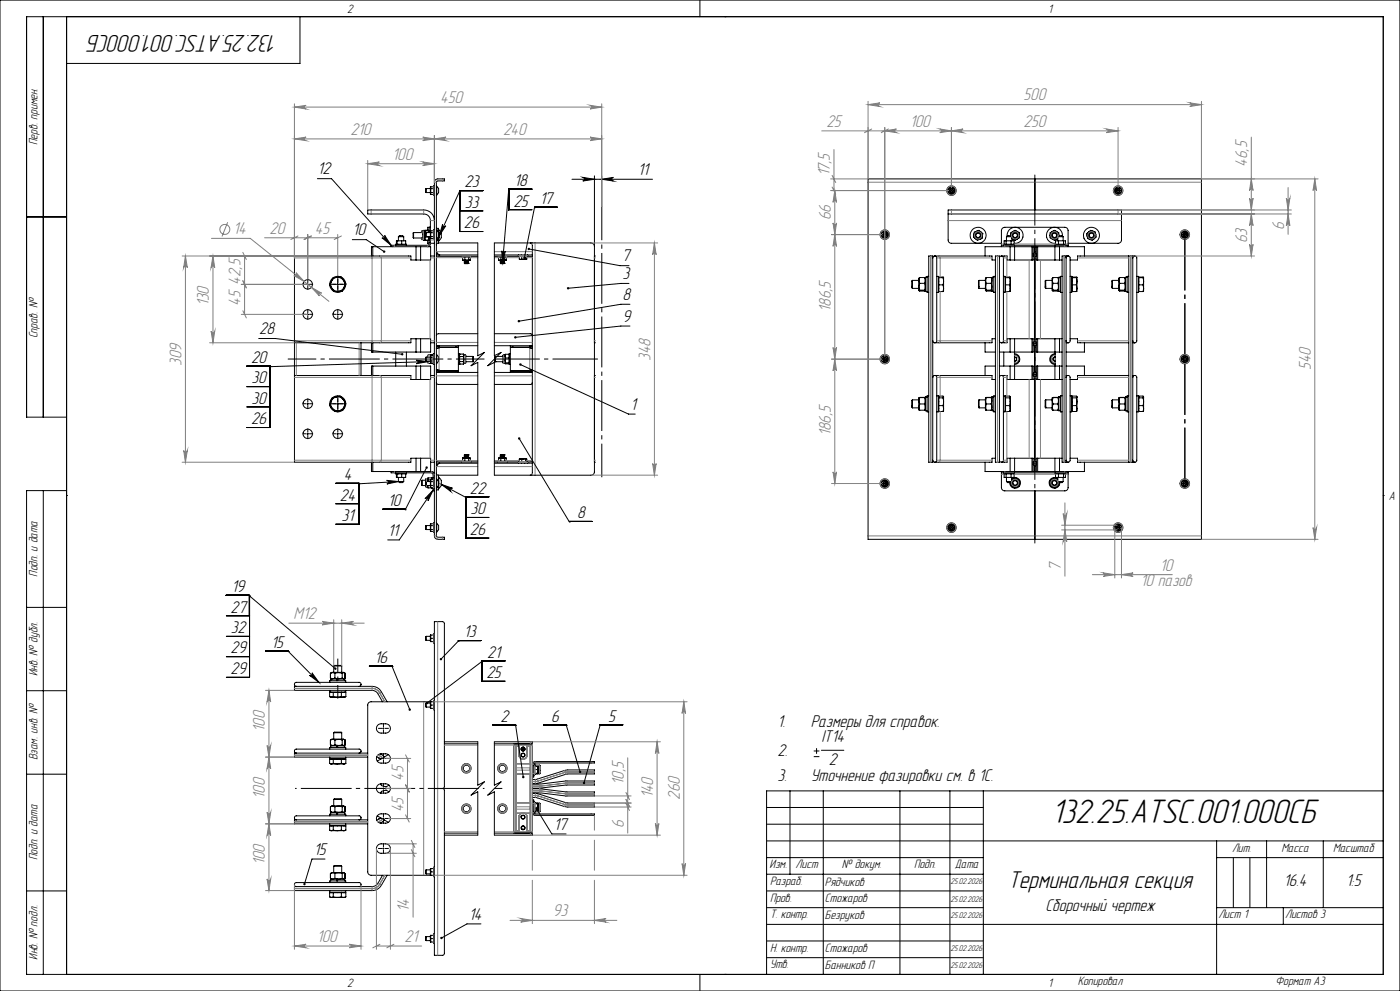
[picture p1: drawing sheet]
<svg xmlns="http://www.w3.org/2000/svg" width="420mm" height="297mm" viewBox="0 0 420 297" stroke-linecap="round" stroke-linejoin="round" font-family="sans-serif">
<defs><g id="words">
<text font-size="10.5" x="315.4" y="246.6">132.25.ATSC.001.000СБ</text>
<g font-size="7.5">
<text x="83.3" y="10.4" transform="rotate(-180 83.3 10.4)">132.25.ATSC.001.000СБ</text>
<text x="302.5" y="266.1">Терминальная секция</text>
</g>
<g font-size="5.3" fill="#808080">
<text x="132.1" y="30.9">450</text>
<text x="307.1" y="30.1">500</text>
<text x="105.1" y="40.4">210</text>
<text x="150.9" y="40.4">240</text>
<text x="247.9" y="38">25</text>
<text x="273" y="38">100</text>
<text x="307.1" y="38">250</text>
<text x="117.7" y="47.8">100</text>
<text x="249" y="52.9" transform="rotate(-90 249 52.9)">17,5</text>
<text x="374.2" y="50" transform="rotate(-90 374.2 50)">46,5</text>
<text x="249.2" y="65.9" transform="rotate(-90 249.2 65.9)">66</text>
<text x="69.9" y="70.2">14</text>
<text x="80.8" y="70">20</text>
<text x="94.5" y="70">45</text>
<text x="385.2" y="68.8" transform="rotate(-90 385.2 68.8)">6</text>
<text x="374.2" y="72.9" transform="rotate(-90 374.2 72.9)">63</text>
<text x="62.7" y="91.8" transform="rotate(-90 62.7 91.8)">130</text>
<text x="72.2" y="91.7" transform="rotate(-90 72.2 91.7)">45 42,5</text>
<text x="249.2" y="93.4" transform="rotate(-90 249.2 93.4)">186,5</text>
<text x="54.4" y="109.7" transform="rotate(-90 54.4 109.7)">309</text>
<text x="195.1" y="108.2" transform="rotate(-90 195.1 108.2)">348</text>
<text x="393.2" y="110.8" transform="rotate(-90 393.2 110.8)">540</text>
<text x="249.2" y="130.7" transform="rotate(-90 249.2 130.7)">186,5</text>
<text x="318.3" y="171.2" transform="rotate(-90 318.3 171.2)">7</text>
<text x="348" y="171">10</text>
<text x="342.2" y="175.6">10 пазов</text>
<text x="88.1" y="185.5">М12</text>
<text x="79.5" y="219.3" transform="rotate(-90 79.5 219.3)">100</text>
<text x="121" y="234" transform="rotate(-90 121 234)">45</text>
<text x="79.5" y="239.4" transform="rotate(-90 79.5 239.4)">100</text>
<text x="187.1" y="235.2" transform="rotate(-90 187.1 235.2)">10,5</text>
<text x="195.9" y="239.3" transform="rotate(-90 195.9 239.3)">140</text>
<text x="203.9" y="239.6" transform="rotate(-90 203.9 239.6)">260</text>
<text x="121" y="243.4" transform="rotate(-90 121 243.4)">45</text>
<text x="187.1" y="248.3" transform="rotate(-90 187.1 248.3)">6</text>
<text x="79.5" y="259.3" transform="rotate(-90 79.5 259.3)">100</text>
<text x="122.7" y="273.5" transform="rotate(-90 122.7 273.5)">14</text>
<text x="165.9" y="274.6">93</text>
<text x="95" y="282.3">100</text>
<text x="121.4" y="282.3">21</text>
</g>
<g font-size="5.3">
<text x="95.2" y="52.3">12</text>
<text x="191.4" y="52.5">11</text>
<text x="139.3" y="56.2">23</text>
<text x="154.3" y="55.7">18</text>
<text x="139.4" y="62.3">33</text>
<text x="154" y="61.9">25</text>
<text x="161.9" y="61.1">17</text>
<text x="105.7" y="70.5">10</text>
<text x="139.2" y="68.4">26</text>
<text x="186.5" y="78.3">7</text>
<text x="186.8" y="83.7">3</text>
<text x="186.8" y="89.9">8</text>
<text x="77.7" y="100.2">28</text>
<text x="186.8" y="96.4">9</text>
<text x="75.3" y="108.7">20</text>
<text x="75.5" y="114.9">30</text>
<text x="75.5" y="121">30</text>
<text x="189.1" y="122.8">1</text>
<text x="75.3" y="127.2">26</text>
<text x="103.1" y="143.9">4</text>
<text x="141" y="147.9">22</text>
<text x="102" y="150">24</text>
<text x="116.3" y="151.7">10</text>
<text x="141.1" y="154.1">30</text>
<text x="173.1" y="155.3">8</text>
<text x="102.5" y="156.1">31</text>
<text x="116.4" y="160.5">11</text>
<text x="141" y="160.3">26</text>
<text x="69.5" y="177.4">19</text>
<text x="69.2" y="183.6">27</text>
<text x="69.3" y="189.8">32</text>
<text x="139.2" y="191">13</text>
<text x="69.2" y="195.8">29</text>
<text x="81.4" y="194.1">15</text>
<text x="146.2" y="197.1">21</text>
<text x="69.2" y="202">29</text>
<text x="112.4" y="198.7">16</text>
<text x="146" y="203.2">25</text>
<text x="150.2" y="216.3">2</text>
<text x="165.4" y="216.3">6</text>
<text x="182.5" y="216.3">5</text>
<text x="233.2" y="217.9">1.</text>
<text x="243.2" y="217.9">Размеры для справок.</text>
<text x="233.2" y="226.5">2.</text>
<text x="246.4" y="222.5">IT14</text>
<text x="233.2" y="234">3.</text>
<text x="243.2" y="234">Уточнение фазировки см. в 1С.</text>
<text x="248.7" y="229.4">2</text>
<text x="166.1" y="248.7">17</text>
<text x="94.1" y="256.2">15</text>
<text x="385.2" y="265.6">16.4</text>
<text x="403.9" y="265.6">1:5</text>
<text x="140.6" y="275.7">14</text>
<text x="313.6" y="272.9">Сборочный чертеж</text>
</g>
<g font-size="3.8">
<text x="104.2" y="3.8">2</text>
<text x="314.5" y="3.8">1</text>
<text x="11.3" y="43.5" transform="rotate(-90 11.3 43.5)">Перв. примен.</text>
<text x="11.3" y="101.4" transform="rotate(-90 11.3 101.4)">Справ. №</text>
<text x="416.6" y="149.8">A</text>
<text x="11.3" y="172.8" transform="rotate(-90 11.3 172.8)">Подп. и дата</text>
<text x="11.3" y="202.7" transform="rotate(-90 11.3 202.7)">Инв. № дубл.</text>
<text x="11.3" y="227.8" transform="rotate(-90 11.3 227.8)">Взам. инв. №</text>
<text x="11.3" y="257.8" transform="rotate(-90 11.3 257.8)">Подп. и дата</text>
<text x="369.6" y="255.3">Лит.</text>
<text x="384.4" y="255.3">Масса</text>
<text x="399.9" y="255.3">Масштаб</text>
<text x="230.9" y="260.3">Изм.</text>
<text x="238.7" y="260.3">Лист</text>
<text x="252.6" y="260.3">№ докум.</text>
<text x="274.2" y="260.3">Подп.</text>
<text x="286.5" y="260.3">Дата</text>
<text x="231" y="265.3">Разраб.</text>
<text x="247.5" y="265.4">Рядчиков</text>
<text x="231" y="270.3">Пров.</text>
<text x="231" y="275.3">Т. контр.</text>
<text x="247.5" y="275.4">Безруков</text>
<text x="247.5" y="270.4">Стожаров</text>
<text x="365.5" y="275.3">Лист 1</text>
<text x="385.5" y="275.3">Листов 3</text>
<text x="11.3" y="287.7" transform="rotate(-90 11.3 287.7)">Инв. № подл.</text>
<text x="231" y="285.3">Н. контр.</text>
<text x="247.5" y="285.4">Стожаров</text>
<text x="231" y="290.3">Утв.</text>
<text x="247.5" y="290.4">Банников П</text>
<text x="104.2" y="295.8">2</text>
<text x="314.5" y="295.8">1</text>
<text x="323.3" y="295.3">Копировал</text>
<text x="382.7" y="295.3">Формат А3</text>
</g>
<g font-size="2.6">
<text x="285.2" y="265.1">25.02.2026</text>
<text x="285.2" y="270.3">25.02.2026</text>
<text x="285.2" y="275.2">25.02.2026</text>
<text x="285.2" y="285.1">25.02.2026</text>
<text x="285.2" y="290">25.02.2026</text>
</g>
</g></defs>
<g fill="none" stroke="#000" stroke-width=".3">
<path d="M0 0h420v297h-420zM13 5v120M20 5v287M90 5v14h-70M210 0v5M217.5 5h.1M95.2 53.5h4.2l17.9 20M127.8 56.5v1.2M127.8 56.5h1.3M127.8 57.7h2.3M129.2 56v2.3M129.2 58.3h.9"/>
<path d="M129.2 56h.9M130.1 56.5l-1 .1M130.3 55.7h-.2v2.8l.2 .1M130.6 53.9l.7-.3h2v.6h-2.1l-.3 .3v106.2l.3 .3h2.1v.6h-2a1.02 1.02 0 0 1-1-1v-106zM130.9 55.8v2.7M131 55.9a1.5 1.5 0 0 1 0 2.4M137.9 57.3h.1M137.9 57.1h7M137.9 57.1v12.3h7M137.9 57.3l-6.1 13.3M152.6 56.9h.1M152.6 56.9l-1.8 21.8"/>
<path d="M159.6 56.7h-7v6.2M171.6 53.7h24.2M174.8 53.2l3.5 .5-3.5 .6a.55 .55 0 0 0 .5-.6 .55 .55 0 0 0-.5-.5zM178.3 52.7v88.7a1.02 1.02 0 0 1-1 1h-17.6M180.5 53.7l3.5-.5a.55 .55 0 0 0-.5 .5 .55 .55 0 0 0 .5 .6zM180.5 52.7v9.2M260.4 53.6h100v108h-100zM284.4 56.5v1.2M284.4 57.7l1 .6M284.4 56.5l.1 .1M284.5 57.7l.9 .5M284.5 57.7h-.1"/>
<path d="M285.2 57.1h.4M285.4 56h.1M285.4 56.9v.4M285.4 58.2v.1M285.4 56l-.9 .6M285.4 56l1 .6M285.4 56l-1 .5M285.4 56l1 .5M286.4 56.6v1.1M286.4 57.7l-1 .5M286.4 57.7h.1M286.4 56.5v1.2"/>
<path d="M286.4 57.7l-1 .6M286.4 56.5v.1M310.4 53.6v9.3M334.4 56.5v1.2M334.4 57.7l1 .6M334.4 56.5l.1 .1M334.5 56.6v1.1M334.5 57.7l.9 .5M334.5 57.7h-.1M335.2 57.1h.4M335.4 56h.1M335.4 56.9v.4"/>
<path d="M335.4 58.2v.1M335.4 56l-.9 .6M335.4 56l1 .6M335.4 56l-1 .5M335.4 56l1 .5M336.4 56.6v1.1M336.4 57.7l-1 .5M336.4 57.7h.1M336.4 56.5v1.2M336.4 57.7l-1 .6M336.4 56.5v.1M8 65h12"/>
<path d="M105.7 71.8h4.2l5.4 3.6M111.4 76.7v-2.8h17.8v4h-5.9v-1.2h-35v26M111.8 73.9v2.8M114.6 71.3a.54 .54 0 0 0 .7 0 .54 .54 0 0 0 .1-.7l1.9 2.9zM117.3 73.5v.4M118.7 73.5v-.3h3.2v.3M118.9 73.2v-1h2.8v1M119.1 72.2v1M119.5 70.9h1.6M119.5 70.9l.3-.3h1l.3 .3M119.5 70.9v1.3M120.5 72.2v1"/>
<path d="M121.1 70.9v1.3M124.1 69.7v1.6M124.1 69.7h2.7M124.1 71.3h2.7M124.8 73.9v4M126.2 73.9v4M126.4 71.3l.1 .5h.9M127.4 69.2h-.8l-.2 .5M127.4 71.5l.2 .5-.2-.2M127.4 69.2v.1M127.4 69.3v1M127.4 70.3v1.2"/>
<path d="M127.4 71.5v.3M127.4 70.3l.2 .7M127.4 69.3l.2 .3M127.5 69.1l-.1 .1M127.6 69.6l-.2 .7M127.6 71l-.2 .5M127.6 71h1M127.6 69.6h1M127.6 69l-.2 .3M127.8 69.7v1.2M127.8 69.7h1.3M127.8 70.9h2.3"/>
<path d="M128.2 69h.1M128.2 72h.1M128.3 72v.9h2M128.6 69.6v-.6h-1.5l-.3 .4v2.3l.3 .3h1.5M128.6 71v1M128.6 69.6v.1M128.6 70.9v.1M128.7 69.1v.1M128.7 68.1v1.6M128.7 70.9v2.3l-.3 .3h-11.1M128.7 71.8l-.1 .2M129.1 68.1h-.8v.9"/>
<path d="M129.1 71.4l.1 .1M129.2 76.7h1.1M129.2 69.2v2.3M129.2 71.5h.9M129.2 69.2h-.1M129.2 69.2h.9M130.1 69.7l-1 .1M130.3 68.9h-.2v2.8l.2 .1M130.3 66.1a3.1 3.1 0 0 0-3.2-3.2h-16.8v1.2h16.8a1.99 1.99 0 0 1 2 2v5.8a1.53 1.53 0 0 1-.8 2M130.9 68.8l.1 .2M130.9 76.4h12.4M130.9 76.8h12.4"/>
<path d="M130.9 75.4l1 1a.96 .96 0 0 1-1-1zM130.9 68.4h.6v1M130.9 69h.1M130.9 71.7h.1M131 69.1a1.5 1.5 0 0 1 0 2.4M131 68.9a2.05 2.05 0 0 1 0 3.2M131 69v2.7M131 71.7l-.1 .6M131.5 68.8l.1 .7M131.5 72.8l-.4 .2-.2 .4M131.5 72.8h11.8v33.8l2-1-4 4 2-1v33.8h-11.8M131.5 71.7v1.1"/>
<path d="M131.6 68.9a2.04 2.04 0 0 1 0 3.2M131.6 71.6l-.1 .7M132.8 67.2a.53 .53 0 0 0 .2 .7 .53 .53 0 0 0 .7-.2l-1.9 2.9zM137.9 63.2h7M138.5 76.8v.2h2.8v-.2M138.8 77.9h2.3M138.8 77v.9M139.3 78.9h.1M139.3 78.9h1.2M139.3 78.3h1.2M139.3 78.1h1.2M139.3 78.7h1.2"/>
<path d="M139.3 78.1h.1M139.3 78.3h.1M139.3 78.5v.1M139.3 78.7h.1M139.3 78.3l.1 .1M139.3 78.6h.1M139.3 78.7l.1 .1M139.3 78.1l.1 .1M139.4 78.8h1M139.4 78.2h1M139.4 78.4h1M139.4 78.6h1"/>
<path d="M139.4 78.8l-.1 .1M139.4 78.2l-.1 .1M139.4 78.6l-.1 .1M139.4 78.4l-.1 .1M139.5 77l-.2 1.1M140.4 78.8l.1 .1M140.4 78.2l.1 .1M140.4 78l.1 .1M140.4 78.6l.1 .1M140.4 78.4l.1 .1M140.5 78.9h.1M140.5 78.5l-1.2 .1"/>
<path d="M140.5 78.1h.1M140.5 78.3h.1M140.5 78.5v.1M140.5 78.7h.1M140.5 78.3l-.1 .1M140.5 78.6h-.1M140.5 78.7l-.1 .1M140.5 78.1l-.1 .1M140.6 77l-.1 1M141.1 77v.9M148.3 76.4h11.4M148.3 76.8h7.5"/>
<path d="M149.3 76.8v.2h2.8l.1-.2M149.6 77v.9M149.6 77.9h2.3M150.1 78.9h.1M150.1 78.9h1.2M150.1 78.7h1.2M150.1 78.1h1.2M150.1 78.3h1.2M150.1 78.1h.1M150.1 78.3h.1M150.1 78.5v.1M150.1 78.7h.1"/>
<path d="M150.1 78.7l.1 .1M150.1 78.6h.1M150.1 78.3l.1 .1M150.1 78.1l.1 .1M150.2 78.8h1M150.2 78.6h1M150.2 78.4h1M150.2 78.2h1M150.2 78.6l-.1 .1M150.2 78.8l-.1 .1M150.2 78l-.1 .1M150.2 78.4l-.1 .1"/>
<path d="M150.2 78.2l-.1 .1M150.2 77l.1 1M150.5 75.2a.53 .53 0 0 0 .5 .5 .53 .53 0 0 0 .6-.5l-.8 3.5zM151.2 78.6l.1 .1M151.2 78.8l.1 .1M151.2 78l.1 .1M151.2 78.4l.1 .1M151.2 78.2l.1 .1M151.3 78.9h.1M151.3 78.5l-1.2 .1M151.3 78.1h.1M151.3 78.3h.1"/>
<path d="M151.3 78.5v.1M151.3 78.7h.1M151.3 78.7l-.1 .1M151.3 78.6h-.1M151.3 78.3l-.1 .1M151.3 78.1l-.1 .1M151.4 77l-.1 1M151.9 77v.9M152.6 62.9h7M155.6 76.4l-.1 .2 .3 .1M155.7 76.7l.1 .1M155.8 77.6l.3 .1"/>
<path d="M155.8 76.8v.8M156.1 77.7h1M156.5 76.8h.1M156.5 77.6l.6 .1M156.5 77.6l-.4 .1M156.5 76.8v.8M157.1 77.7h.8M157.7 77.6l.2 .1M157.7 77.6l-.6 .1M157.9 77.7h.1M158 77.7h-.1M158 76.7h-.3v.9"/>
<path d="M158 76.8h1.7M158 76.8v.8l-.1 .1M158.1 76.7l-.1 .1M158.2 76.4l.1 .2-.3 .1M158.6 74.6l27.4 5h2.7M159.1 72.8l.6 .5v3.1M159.7 72.8h.1M159.7 72.8h-11.4v33.8l2-1-4 4 2-1v33.8h11.4M159.7 72.8v.4M159.7 72.8h17.6a1.09 1.09 0 0 1 1 1M159.7 76.4v27.2M160.3 62.3h.1"/>
<path d="M160.3 62.1h6.9M160.3 62.3l-3 15M178.3 76.7h.1M178.3 76.7v.6M264.4 69.7v1.2M264.4 70.9l1 .6M264.4 69.7l.1 .1M264.5 70.9l.9 .5M264.5 70.9h-.1M265.2 70.3h.4M265.4 69.2h.1M265.4 70.1v.4"/>
<path d="M265.4 71.4v.1M265.4 69.2l-.9 .6M265.4 69.2l1 .6M265.4 69.2l-1 .5M265.4 69.2l1 .5M266.4 70.9l-1 .5M266.4 70.9h.1M266.4 69.7v1.2M266.4 70.9l-1 .6M266.4 69.7v.1M279.2 76.7h-.6v61.8h.6M279.2 76.7h.1"/>
<path d="M279.3 76.7h.5v61.8h-.5M280.4 76.7l-.4 .2-.2 .4M280.4 76.7h.1M280.5 76.7l.5 .5v25.1l-.5 .4M280.5 76.7h17.1v1.2h1M284.4 64.1h52M284.4 64.1v-1.2h52v1.2M284.4 64.1v7.8a.96 .96 0 0 0 1 1h15M292.3 69.6l1.4-.6 1.2 1-.3 1.5-1.4 .5-.6-.5-.6-.5zM295.5 76.7v-2.8h29.8v2.8M299.2 76.7h-.6v61.8h.6M299.2 76.7h.1"/>
<path d="M299.3 76.7h.5v61.8h-.5M300.4 73.5h20M300.4 73.5v-4.4a1.02 1.02 0 0 1 1-1h18a.96 .96 0 0 1 1 1v4.4M300.4 76.7l-.4 .2-.2 .4M300.4 76.7h.1M300.4 73.5v.4M300.5 76.7l.5 .5v25.1l-.5 .4M301.1 73.5v-.3h3.2v.3M301.2 73.2v-1h3v1M301.8 72.2v1M301.9 70.9h1.6M301.9 70.9v1.3"/>
<path d="M302.2 70.7a2.4 2.4 0 0 1 2.3-2.6 2.4 2.4 0 0 1 2.4 2.6 2.4 2.4 0 0 1-2.7 2.2M303 73.9v4M303.2 70.6h-.9l-.4 .3M303.2 70.6l.3 .3M303.3 72.2v1M303.5 71.4a1.31 1.31 0 0 0 1.5 .3 1.31 1.31 0 0 0 .8-1.2v.8l-1.3 .7zM303.5 70.9v1.3M304.4 73.9v4M305.8 70.5a1.29 1.29 0 0 0-1.3-1.3 1.29 1.29 0 0 0-1.3 1.5M305.8 70.5v-.7l-1.3-.8-1.3 .8v.8M309.6 73.9v4M310 73.9v4h-7.9v-1.2h-1.6"/>
<path d="M310 76.8l.3 .4v25.1l-.3 .4M310 76.4h.9M310.4 75.4l-.4 .6M310.4 75.4l.5 .6M310.4 73.9v1.5M310.9 76.8l-.3 .4v25.1l.3 .4M310.9 73.9v4h7.7M311.3 73.9v4M315 69.8l1.3-.8 1.3 .8v.9a1.3 1.3 0 0 0-1.5-1.5 1.3 1.3 0 0 0-.9 2 1.3 1.3 0 0 0 2.1 .2l-1 .6-1.3-.7zM316.5 73.9v4M316.5 73.5v-.3h3.2v.3M316.7 73.2v-1h2.9v1"/>
<path d="M317.3 70.9h1.6M317.3 70.9v1.3M317.5 72.2v1M317.6 70.6h1l.3 .3M317.6 70.6l-.3 .3M317.9 73.9v4M318.7 70.7a2.41 2.41 0 0 0-2.3-2.6 2.41 2.41 0 0 0-2.5 2.6 2.41 2.41 0 0 0 2.8 2.2M318.9 70.9v1.3M319.1 72.2v1M319.8 76.7h-1.2v61.8h1.2M319.8 76.7h.6M319.8 76.7v61.8"/>
<path d="M320.4 76.7l.6 .5v25.1l-.6 .4M320.4 76.7l-.3 .1-.3 .5M320.4 73.5v.4M326 70l1.2-1 1.4 .6 .2 1.4-1.1 1-.7-.2-.7-.3zM336.4 64.1v7.8a1.02 1.02 0 0 1-1 1h-15M338.6 76.7h1.2M338.6 76.7h-15.3v1.2h-2.3M338.6 76.7v61.8M339.8 76.7h.6M339.8 76.7v61.8M340.4 76.7l.6 .5v25.1l-.6 .4M340.4 76.7l-.3 .1-.3 .5"/>
<path d="M354.4 69.7v1.2M354.4 70.9l1 .6M354.4 69.7l.1 .1M354.5 69.8v1.1M354.5 70.9l.9 .5M354.5 70.9h-.1M355.2 70.3h.4M355.4 69.2h.1M355.4 70.1v.4M355.4 71.4v.1M355.4 69.2l-.9 .6M355.4 69.2l1 .6"/>
<path d="M355.4 69.2l-1 .5M355.4 69.2l1 .5M356.4 69.8v1.1M356.4 70.9l-1 .5M356.4 70.9h.1M356.4 69.7v1.2M356.4 70.9l-1 .6M356.4 69.7v.1M92.1 85.2h.4M92.1 94.2h.4M92.3 85v.4M92.3 94v.4"/>
<path d="M98.9 85.5l.4 1 .9 .8M99.4 84.3a2.24 2.24 0 0 0 .2 2.1M99.4 84.3l-.5 1.1 .7 1M99.6 86.4a2.22 2.22 0 0 0 1.9 .9M99.6 86.4l.6 1M99.9 83.3l-.8 1.1-.2 .9M101.1 85.2h.4M101.1 94.2h.4M101.2 83.1a2.25 2.25 0 0 1 1.9 1M101.2 83.1l1.2-.1 .7 1.1M101.2 83.1a2.09 2.09 0 0 0-1.8 1.2M101.2 83.1l-1.2 .1-.6 1.1"/>
<path d="M101.3 85v.4M101.3 94v.4M101.5 87.3l-1.3 .1M102.3 83l-1-.2-1.3 .4M102.5 83.1l.7 .5 .5 1.4M102.6 87.3l-1.2 .3-1-.2M103.1 84.1a2.18 2.18 0 0 1 .1 2M103.1 84.1l.7 1-.6 1M103.2 86.1a2.09 2.09 0 0 1-1.7 1.2M103.2 86.1a1.16 1.16 0 0 1-1.7 1.2M103.7 85.2l-.3 1.2-.7 .8M188.7 84.9h-2.4l-15.9 1.5"/>
<path d="M189 91.2h-2.7l-30.7 5.1M189 97.7h-2.7l-31.7 3.4M273.7 84l-.2 .2v2l.2 .2M273.7 84v2.4M273.7 84h1.9M273.7 86.4h1.9M275.9 83.2l-.3 .3 .2 3.6M275.9 83.2l-.2 .8 .2 .9M275.9 84.9l-.2 1 .2 1.1M275.9 87l-.2 .1 .2 .1h1.5l.1-.1-.1-.1M275.9 87h1.5M275.9 84.9h1.5"/>
<path d="M275.9 83.2h1.5M277.4 84.9l.1 1.1-.1 1M277.4 83.2l.1 .9-.1 .8M277.4 83.2l.2 .3M277.6 83.1v4.2h.5M277.6 87l-.1 .1M277.6 83.1h.5M278.1 83.1h-.5M278.6 82.8h-.5v4.8h.5M281 82.8h.5v4.8h-.5M281.5 83.1h.2M281.5 87.3h.2"/>
<path d="M281.7 83.2h1.2M281.7 85.4h1.2M282.9 83.2l.2 1.1M282.9 85.4l.2 1M283.1 84.3l-.2 1.1M283.1 84.3v2.1M283.1 86.4l-.2 1M283.1 83.1l-.2 .1M283.1 83.1v1.2M283.1 86.4v.9l-.2 .1M283.1 83.1l-1.4-.1v4.4h1.2M293.7 84l-.2 .2v2l.2 .2"/>
<path d="M293.7 84v2.4M293.7 84h1.9M293.7 86.4h1.9M295.7 83.3v3.8M295.9 83.2l-.1 .1M295.9 83.2l-.2 .8 .2 .9M295.9 84.9l-.2 1 .2 1.1M295.9 87l-.2 .1 .2 .1h1.5l.1-.1-.1-.1M295.9 87h1.5M295.9 84.9h1.5M295.9 83.2h1.5M297.4 84.9l.1 1.1-.1 1"/>
<path d="M297.4 83.2l.1 .9-.1 .8M297.4 83.2l.2 .3M297.6 83.1v4.2h.5M297.6 87l-.1 .1M297.6 83.1h.5M298.1 83.1h-.5M298.6 82.8h-.5v4.8h.5M301 82.8h.5v4.8h-.5M301.5 83.1h.2M301.5 87.3h.2M301.7 83.2h1.2M301.7 85.4h1.2"/>
<path d="M302.9 83.2l.2 1.1M302.9 85.4l.2 1M303.1 84.3l-.2 1.1M303.1 84.3v2.1M303.1 86.4l-.2 1M303.1 83.1l-.2 .1M303.1 83.1v1.2M303.1 86.4v.9l-.2 .1M303.1 83.1l-1.4-.1v4.4h1.2M313.7 84l-.2 .2v2l.2 .2M313.7 84v2.4M313.7 84h1.9"/>
<path d="M313.7 86.4h1.9M315.9 83.2l-.3 .3 .1 3.6M315.9 83.2l-.2 .8 .2 .9M315.9 84.9l-.2 1 .2 1.1M315.9 87l-.2 .1 .2 .1h1.5l.1-.1-.1-.1M315.9 87h1.5M315.9 84.9h1.5M315.9 83.2h1.5M317.4 84.9l.1 1.1-.1 1M317.4 83.2l.1 .9-.1 .8M317.4 83.2l.1 .1M317.5 83.3l.1 .2"/>
<path d="M317.6 83.1v4.2h.5M317.6 87l-.1 .1M317.6 83.1h.5M318.1 83.1h-.5M318.6 82.8h-.5v4.8h.5M321 82.8h.5v4.8h-.5M321.5 83.1h.2M321.5 87.3h.2M321.7 83.2h1.2M321.7 85.4h1.2M322.9 83.2l.2 1.1M322.9 85.4l.2 1"/>
<path d="M323.1 84.3l-.2 1.1M323.1 84.3v2.1M323.1 86.4l-.2 1M323.1 83.1l-.2 .1M323.1 83.1v1.2M323.1 86.4v.9l-.2 .1M323.1 83.1l-1.4-.1v4.4h1.2M333.7 84l-.1 .2v2l.1 .2M333.7 84v2.4M333.7 84h1.9M333.7 86.4h1.9M335.9 83.2l-.3 .3 .1 3.6"/>
<path d="M335.9 83.2l-.2 .8 .2 .9M335.9 84.9l-.2 1 .2 1.1M335.9 87l-.2 .1 .2 .1h1.5l.1-.1-.1-.1M335.9 87h1.5M335.9 84.9h1.5M335.9 83.2h1.5M337.4 84.9l.1 1.1-.1 1M337.4 83.2l.1 .9-.1 .8M337.4 83.2l.2 .3M337.6 83.1v4.2h.5M337.6 87l-.1 .1M337.6 83.1h.5"/>
<path d="M338.1 83.1h-.5M338.6 82.8h-.5v4.8h.5M341 82.8h.5v4.8h-.5M341.5 83.1h.2M341.5 87.3h.2M341.7 83.2h1.2M341.7 85.4h1.2M342.9 83.2l.2 1.1M342.9 85.4l.2 1M343.1 84.3l-.2 1.1M343.1 84.3v2.1M343.1 86.4l-.2 1"/>
<path d="M343.1 83.1l-.2 .1M343.1 83.1v1.2M343.1 86.4v.9l-.2 .1M343.1 83.1l-1.4-.1v4.4h1.2M74 109.7h7v18.4h-7M74 115.9h7M77.6 101.5h5.1l37.9 4.7M81 109.9h.1M88.3 112.5v26h35v-1.2h5.9v4M88.3 112.5h35v1.2h5.9v-4h-17.8v2.8M88.3 102.7h35v-1.2h5.9v4h-17.8v-2.8M88.3 102.7v9.8"/>
<path d="M99.6 119.3l-.5 .9-.1 1.3M100.9 119l-1.2 .2-.4 1.2M100.9 119a2.14 2.14 0 0 0-1.6 1.4M100.9 119a2.11 2.11 0 0 1 2 .6M100.9 119l1.2-.3 .8 .9M102 118.7h-1.1l-1.2 .5M102.1 118.8l1.1 .7 .4 .9M102.9 119.6a2.2 2.2 0 0 1 .4 2M102.9 119.6l.8 .9-.4 1.1M108.3 102.7v9.8M111.8 102.7v2.8M111.8 109.7v2.8"/>
<path d="M118.7 105.5v4.2M121.9 105.5v4.2M124.8 101.5v4M124.8 109.7v4M124.9 107.9l3.5 .5-3.5 .6a.53 .53 0 0 0 .5-.5 .53 .53 0 0 0-.5-.6zM126.2 101.5v4M126.2 109.7v4M127.8 107v1.2M127.8 107h1.3M127.8 108.2h1.3M128.4 108.2l.1 .7h1.5M128.4 108.4l-47.4 1.5"/>
<path d="M129.1 108.2h1M129.2 112.5h1.1M129.2 102.7h1.1M129.2 106.5v2.3M129.2 108.8h.9M129.2 106.5h.9M130 106.3h-1.5l-.1 .7M130 108.8v.4h.3M130.1 107l-1 .1M130.3 106.2h-.2v2.8h.2M130.3 106h-.3v.5M130.9 106.3v2.7"/>
<path d="M130.9 110.8h.8v.8a.78 .78 0 0 1-.8-.8zM130.9 114.6l.5 .6h11.9M130.9 111.6h12.4M130.9 103.6h12.4M131 106.4a1.52 1.52 0 0 1 0 2.4M131.2 103.9l.5-.3v.8h-.8zM131.3 110.8l.4 .4h5.8v.4M131.7 104.1h5.8v7h-5.8M136.7 104.1h.4M136.7 111.1h.4M137.5 106h.3v3.2h-.3M137.5 103.6v.4h-5.8l-.4 .4"/>
<path d="M137.8 108.9l.2 .2M138 108.4v.7M138 106.9v1.5M138 106.1v.8M138 108.4h1M138 106.1l-.2 .2M138 109.1h1M138 106.9h1M138 106.1h1M139 108.4l.1 .4M139 106.9l.1 .7M139 106.1l.1 .4"/>
<path d="M139 106.1l.1 .2M139.1 106.3l.6 .2v2.3l-.6 .1M139.1 106.5v1.1M139.1 106.3v.2M139.1 108.8v.1M139.1 107.6v1.2M139.1 107.6l-.1 .8M139.1 108.9l-.1 .2M139.1 108.8l-.1 .3M139.1 106.5l-.1 .4M139.7 106.8h2.2M139.7 108.4h2.2"/>
<path d="M141.9 106.8v1.6M143.3 100h-11.8l-.4 .2-.2 .4M148.3 100h10.8l.4 .2 .2 .4M148.3 111.6h11.4M148.3 103.6h11.4M148.4 108.3l.2 .1M148.4 108.3h.1M148.6 108.4h.1M148.6 106.8v1.6M148.6 106.8l-.2 1.5M148.6 106.8h2.3M148.6 108.4h2.3"/>
<path d="M151.5 106.3h-.5l-.1 .2v2.2l.6 .2M151.5 108l.1 .7M151.5 106.7l.1 .6M151.5 106.7v1.3M151.5 108.9h.1M151.5 106.3v.4M151.5 108v.9M151.5 106.3h.1M151.5 108.9v.1M151.6 108.7l-.1 .2M151.6 106.2v.1M151.6 108.7h1.1"/>
<path d="M151.6 107.3l-.1 .7M151.6 107.3h1.1M151.6 106.2l-.1 .5M151.6 106.2h1.1M152.7 107.3v1.4M152.7 106.2v1.1M152.7 108.7v.3l-1.2-.1M152.7 106.2l.1 .1M153.1 106h-.3v3.2h.3M153.1 103.6v.4h5.9l.3 .4M153.5 104.1h.4M153.5 111.1h.4"/>
<path d="M156.1 109.3l32.5 14.8h2M158.9 110.8h.7a.58 .58 0 0 1-.7 .8zM158.9 103.6a.59 .59 0 0 1 .7 .8h-.7zM158.9 104.1h-5.8v7h5.8M159.3 110.8l-.3 .4h-5.9v.4M159.7 114.6l-.1 .4-.4 .2h-10.9M159.7 111.6v27.2M159.7 103.6v8M178.3 112.5h.1M178.3 112.5v.6M178.3 102.7h.1M178.3 102.1v.6"/>
<path d="M264.4 107v1.2M264.4 108.2l1 .5M264.4 108.2l1 .6M265.2 107.6h.4M265.4 106.5h.1M265.4 107.4v.4M265.4 108.7v.1M265.4 106.5l-1 .5M265.4 106.5l1 .5M266.4 107v1.2M266.4 108.2l-1 .5M266.4 108.2l-1 .6"/>
<path d="M273.7 119.8v2.4M273.7 119.8l-.2 .2v2l.2 .2M273.7 119.8h1.9M275.9 119.2a.66 .66 0 0 0-.3 1v1.7a.73 .73 0 0 0 .3 1M275.9 119.2l-.2 .8 .2 1.1M275.9 119.2h1.5M275.9 119.1h1.6M277.4 119.2l.1 1-.1 .9M277.5 119.1l-.1 .1M277.5 119.1l.1 .2M277.6 119v4.1h.5M277.6 119h.5"/>
<path d="M278.1 118.9l-.5 .1M278.6 118.6h-.5v4.8h.5M279.8 102.1l.1 .4 .5 .2M280.4 112.5l-.3 .1-.3 .5M280.4 102.7h.1M280.4 112.5h.1M280.5 112.5l.5 .5v25l-.5 .5M280.5 112.5h17.1v1.2h1M281 118.6h.5v4.8h-.5M281.5 118.9h.2M281.7 119.2h1.2M282.9 119.2l.2 1.2"/>
<path d="M283.1 119l-.2 .2M283.1 119v1.4M283.1 119l-.2-.3h-1.2v4.6h1.2M283.1 118.9v.1M293.7 119.8v2.4M293.7 119.8l-.2 .2v2l.2 .2M293.7 119.8h1.9M295.5 102.7v2.8h3.1M295.9 119.2a.66 .66 0 0 0-.3 1v1.7a.73 .73 0 0 0 .3 1M295.9 119.2l-.2 .8 .2 1.1M295.9 119.2h1.5M295.9 119.1h1.6"/>
<path d="M297.4 119.2l.1 1-.1 .9M297.5 119.1l-.1 .1M297.5 119.1l.1 .2M297.6 119v4.1h.5M297.6 119h.5M298.1 118.9l-.5 .1M298.6 118.6h-.5v4.8h.5M298.6 101.5h-1v1.2h-17.1M298.6 109.7h-3.1v2.8M299.8 109.7h10.2v4h-7.9v-1.2h-1.6M299.8 102.1l.1 .4 .5 .2M300.4 112.5l-.3 .1-.3 .5"/>
<path d="M300.4 102.7h.1M300.4 112.5h.1M300.5 112.5l.5 .5v25l-.5 .5M300.5 102.7h1.6v-1.2h7.9v4h-10.2M301 118.6h.5v4.8h-.5M301.1 105.5v4.2M301.5 118.9h.2M301.7 119.2h1.2M302.9 119.2l.2 1.2M303 118.9l.1 .1M303 101.5v4M303 109.7v4"/>
<path d="M303.1 119l-.2 .2M303.1 119v1.4M303.1 119l-.2-.3h-1.2v4.6h1.2M304.3 106a1.61 1.61 0 0 1 1.6 1.6 1.61 1.61 0 0 1-1.6 1.6M304.3 106.3a1.31 1.31 0 0 1 1.3 1.3 1.31 1.31 0 0 1-1.3 1.3M304.3 107a.6 .6 0 0 1 .6 .6 .6 .6 0 0 1-.6 .6M304.3 106.9l.6 .4v.7l-.6 .3M304.4 101.5v12.2M309.6 101.5v4M309.6 109.7v4M310 103.4l.4 .6M310 112.6l.3 .4v25l-.3 .5"/>
<path d="M310 103h.9M310 112.2h.9M310.3 111.6h.3M310.3 103.6h.3M310.4 111.2l-.4 .6M310.4 111.2l.5 .6M310.4 104v7.2M310.9 103.4l-.5 .6M310.9 112.6l-.3 .4v25l.3 .5M311.3 101.5v4M311.3 109.7v4M313.7 119.8l-.2 .2v2l.2 .2"/>
<path d="M313.7 119.8v2.4M313.7 119.8h1.9M315.9 119.2a.66 .66 0 0 0-.3 1v1.7a.73 .73 0 0 0 .3 1M315.9 119.2l-.2 .8 .2 1.1M315.9 119.2h1.5M315.9 119.1h1.5M316.5 101.5v4M316.5 109.7v4M316.5 106a1.61 1.61 0 0 0-1.6 1.6 1.61 1.61 0 0 0 1.6 1.6M316.5 106.3a1.31 1.31 0 0 0-1.3 1.3 1.31 1.31 0 0 0 1.3 1.3M316.5 107a.6 .6 0 0 0-.6 .6 .6 .6 0 0 0 .6 .6M316.5 105.5v4.2"/>
<path d="M316.5 106.9l-.6 .4v.7l.6 .3M317.4 119.2l.1 1-.1 .9M317.4 119.2l.2 .1M317.6 119v4.1h.5M317.6 119h.5M317.9 101.5v4M317.9 109.7v4M318.1 118.9l-.5 .1M318.6 118.6h-.5v4.8h.5M318.6 101.5h-7.7v4h7.7M318.6 109.7h-7.7v4h7.7M319.8 102.1l.3 .5 .3 .1"/>
<path d="M319.8 102.7h.6M319.8 112.5h.6M319.8 109.7h5.5v2.8M320.4 112.5l.4 .1 .2 .4v25l-.6 .5M320.4 112.5l-.3 .1-.3 .5M321 118.6h.5v4.8h-.5M321 101.5h2.3v1.2h15.3M321.5 118.9h.2M321.7 119.2h1.2M322.9 119.2l.2 1.2M323 118.9l.1 .1M323.1 119l-.2 .2"/>
<path d="M323.1 119v1.4M323.1 119l-.2-.3h-1.2v4.6h1.2M325.3 102.7v2.8h-5.5M333.7 119.8l-.1 .2v2l.1 .2M333.7 119.8v2.4M333.7 119.8h1.9M335.9 119.2a.66 .66 0 0 0-.3 1v1.7a.73 .73 0 0 0 .3 1M335.9 119.2l-.2 .8 .2 1.1M335.9 119.2h1.5M335.9 119.1h1.5M337.4 119.2l.1 1-.1 .9M337.4 119.2l.2 .1"/>
<path d="M337.6 119v4.1h.5M337.6 119h.5M338.1 118.9l-.5 .1M338.6 118.6h-.5v4.8h.5M338.6 112.5h-15.3v1.2h-2.3M339.8 112.5h.6M339.8 102.1l.3 .5 .3 .1M339.8 102.7h.6M340.4 112.5l.4 .1 .2 .4v25l-.6 .5M340.4 112.5l-.3 .1-.3 .5M341 118.6h.5v4.8h-.5M341.5 118.9h.2"/>
<path d="M341.7 119.2h1.2M342.9 119.2l.2 1.2M343 118.9l.1 .1M343.1 119l-.2 .2M343.1 119v1.4M343.1 119l-.2-.3h-1.2v4.6h1.2M354.4 107v1.2M354.4 108.2l1 .6M354.4 107l.1 .1M354.5 107.1v1.1M354.5 108.2l.9 .5M354.5 108.2h-.1"/>
<path d="M355.4 106.5h.1M355.4 108.7v.1M355.4 106.5l-.9 .6M355.4 106.5l1 .6M355.4 106.5l-1 .5M355.4 106.5l1 .5M356.4 107.1v1.1M356.4 108.2l-1 .5M356.4 108.2h.1M356.4 107v1.2M356.4 108.2l-1 .6M356.4 107v.1"/>
<path d="M20 125h-12v-120h407v287h-407v-145h12M74 122h7M92.1 121h.4M92.1 130h.4M92.3 120.8v.4M92.3 129.8v.4M99 121.7l.8 1.2 .7 .4M99.3 120.4l-.3 1.2 .8 .8M99.3 120.4a2.15 2.15 0 0 0 .5 2M99.8 122.4a2.25 2.25 0 0 0 2 .7M99.8 122.4l.8 .9 1.2-.2M101.1 121h.4"/>
<path d="M101.1 130h.4M101.3 120.8v.4M101.3 129.8v.4M102.9 122.8l-1.2 .6-1-.1M103.3 121.6a2.28 2.28 0 0 1-1.5 1.5M103.3 121.6l-.3 1.2-1.2 .3M103.7 120.6l-.1 1.2-.6 .9M111.4 138.5v2.8h18.1l.6 .3 .2 .5M111.8 138.5v2.8M124.8 137.3v4M126.2 137.3v4M129.2 138.5h1.1"/>
<path d="M130.9 138.4h12.4M130.9 138.8h12.4M131.2 139.1l.7-.3-.5 .3-.5 .7zM138.5 138.4v-.2h2.8v.2M138.8 137.3h2.3M138.8 137.3v.9M139.3 136.3h.1M139.3 136.7h1.2M139.3 137.2h1.2M139.3 136.6h1.2M139.3 136.5h1.2M139.3 136.3h1.2"/>
<path d="M139.3 136.9h1.1M139.3 136.9h1.2M139.3 137.1h1.2M139.3 136.7l.1 .1M139.3 137.2l.2 1M139.3 136.5v.1M139.3 136.7h.1M139.3 136.9h.1M139.3 137.1v.1M139.3 136.3l.1 .1M139.3 136.9l.1 .1M139.3 136.6h.1"/>
<path d="M139.4 136.8h1M139.4 136.6h1M139.4 136.4h1M139.4 137h1M139.4 136.6l-.1 .1M139.4 136.8l-.1 .1M139.4 137l-.1 .1M139.4 136.4l-.1 .1M140.4 136.9h.1M140.4 136.6l.1 .1M140.4 137l.1 .1M140.4 136.8l.1 .1"/>
<path d="M140.4 136.4l.1 .1M140.5 136.3h.1M140.5 136.7l-.1 .1M140.5 137.2h-.1M140.5 136.5v.1M140.5 136.7h.1M140.5 136.9h.1M140.5 137.1v.1M140.5 136.3l-.1 .1M140.5 136.9l-.1 .1M140.5 136.6h-.1M140.5 137.2l.1 1"/>
<path d="M141.1 137.3v.9M148.3 138.8h11.4M148.3 138.4h7.5M149.3 138.4v-.2h2.8l.1 .2M149.6 137.3h2.3M149.6 137.3v.9M150.1 136.3h.1M150.1 136.3h1.2M150.1 136.6h1.2M150.1 136.5h1.2M150.1 136.7h1.2M150.1 136.9h1.1"/>
<path d="M150.1 136.9h1.2M150.1 137.2h1.2M150.1 137.1h1.2M150.1 136.3l.1 .1M150.1 136.5v.1M150.1 136.7h.1M150.1 136.9h.1M150.1 137.1v.1M150.1 136.6h.1M150.1 136.9l.1 .1M150.1 137.2h.1M150.1 136.7l.1 .1"/>
<path d="M150.2 136.4h1M150.2 136.6h1M150.2 136.8h1M150.2 137h1M150.2 136.4l-.1 .1M150.2 136.8l-.1 .1M150.2 136.6l-.1 .1M150.2 137l-.1 .1M150.3 137.2l-.1 1M151.2 137l.1 .1M151.2 136.4l.1 .1M151.2 136.8l.1 .1"/>
<path d="M151.2 136.6l.1 .1M151.2 136.9h.1M151.3 136.3h.1M151.3 136.3l-.1 .1M151.3 136.5v.1M151.3 136.7h.1M151.3 136.9h.1M151.3 137.1v.1M151.3 136.6h-.1M151.3 136.9l-.1 .1M151.3 137.2h-.1M151.3 136.7l-.1 .1"/>
<path d="M151.3 137.2l.1 1M151.9 137.3v.9M155.8 138.5l-.3 .2 .1 .1M155.8 131.4l15 25M155.8 138.5l-.1 .1M155.8 137.6v.9M156.1 137.5l.4 .1M156.1 137.5h1M156.1 137.5l-.3 .1M156.5 137.6v1M157.1 137.5l.6 .1M157.1 137.5h.8"/>
<path d="M157.1 137.5l-.6 .1M157.7 137.6v.9l.6 .1-.1 .2M157.9 137.5l.1 .1v.9M157.9 137.5h.1M157.9 137.5l-.2 .1M158 138.5h.1M158 138.4h1.7M159.7 138.8v3.2l-.6 .4M178.3 138.5h.1M178.3 137.9v.6M273.7 122.2h1.9M275.9 121.1l-.2 .9 .2 .9"/>
<path d="M275.9 122.9h1.5M275.9 121.1h1.5M277.4 121.1l.1 1-.1 .8M277.6 122.7l-.2 .2M279.2 138.5h.1M279.8 137.9l.2 .5 .4 .1M280.4 138.5h.1M281.5 123.1h.2M281.7 121.6h1.2M282.9 121.6l.2 .8M283 123.2l-.1 .1M283.1 120.4l-.2 1.2"/>
<path d="M283.1 120.4v2M283.1 122.4l-.2 .9M283.1 122.4v.7M283.1 123.1v.1M293.7 122.2h1.9M295.5 138.5v2.8h29.8v-2.8M295.9 121.1l-.2 .9 .2 .9M295.9 122.9h1.5M295.9 121.1h1.5M297.4 121.1l.1 1-.1 .8M297.6 122.7l-.2 .2M298.6 137.3h-1v1.2h-17.1"/>
<path d="M299.2 138.5h.1M299.8 137.9l.2 .5 .4 .1M300.4 138.5h.1M300.5 138.5h1.6v-1.2h7.9v4M301.5 123.1h.2M301.7 121.6h1.2M302.9 121.6l.2 .8M303 137.3v4M303.1 120.4l-.2 1.2M303.1 120.4v2M303.1 122.4l-.2 .9M304.4 137.3v4"/>
<path d="M309.6 137.3v4M310 139.2l.4 .6M310 138.8h.9M310.4 139.8v1.5M310.9 139.2l-.5 .6M311.3 137.3v4M313.7 122.2h1.9M315.9 121.1l-.2 .9 .2 .9M315.9 122.9h1.5M315.9 121.1h1.5M316.5 137.3v4M317.4 121.1l.1 1-.1 .8"/>
<path d="M317.6 122.7l-.2 .2M317.9 137.3v4M318.6 137.3h-7.7v4M319.8 137.9l.3 .5 .3 .1M319.8 138.5h.6M321 137.3h2.3v1.2h15.3M321.5 123.1h.2M321.7 121.6h1.2M322.9 121.6l.2 .8M323.1 120.4l-.2 1.2M323.1 120.4v2M323.1 122.4l-.2 .9"/>
<path d="M333.7 122.2h1.9M335.9 121.1l-.2 .9 .2 .9M335.9 122.9h1.5M335.9 121.1h1.5M337.4 121.1l.1 1-.1 .8M337.6 122.7l-.2 .2M338.6 138.5h1.2M339.8 137.9l.3 .5 .3 .1M339.8 138.5h.6M341.5 123.1h.2M341.7 121.6h1.2M342.9 121.6l.2 .8"/>
<path d="M343 123.2l-.1 .1M343.1 120.4l-.2 1.2M343.1 120.4v2M343.1 122.4l-.2 .9M343.1 122.4v.7M343.1 123.1l-.1 .1M13 147v145M20 148.5h.1M100.7 144.8h7v12.3h-7M100.7 151h7M107.7 145h.1M114.8 152.6h6.8"/>
<path d="M116 144l3.5 .3-3.4 .8a.55 .55 0 0 0 .4-.6 .55 .55 0 0 0-.5-.5zM117.3 141.3v.4h12.2l.4 .4v1.7M118.7 141.7v.3h3.2v-.3M118.9 142v1.1h2.8v-1.1M119.1 142v1.1M119.5 144.3h1.6M119.5 144.3l.3 .3h1l.3-.3M119.5 143.1v1.2M119.5 144.3l-11.8 .7M120.5 142v1.1M121.1 143.1v1.2M121.6 152.8h.1"/>
<path d="M126.6 143.9v1.6M126.6 145.5h1.1M126.6 143.9h1.1M127.8 144.3v1.2M127.8 157.5v1.2M127.8 144.3h1.3M127.8 157.5h1.3M127.8 158.7h2.3M128 140.1l-6.4 12.7M128.3 143.4l-.6 .1v2.4l.6 .1M128.3 143.4v.1M128.3 143.5v.8l.1-.5"/>
<path d="M128.3 145.5v.3M128.3 145.8v.2M128.3 143.5l.1-.3h1.1v.6M128.3 143.5l.1 .3M128.3 145.8l.1 .4M128.3 146l.1 .2M128.4 143.3l-.1 .1M128.4 145.5l-.1 .3M128.4 143.8h.7M128.4 146.2h1.1M129.1 143.8l.1 2.3M129.2 143.8v2.3"/>
<path d="M129.2 157v2.3M129.2 146.1h.9M129.2 143.8h-.1M129.2 143.8h.9M129.2 159.3h.9M129.2 157h.9M129.5 146.2l.1-.1v.2h.3M129.5 146.1v.1M129.5 143.3l.1 .1M129.9 143.1h-.3v.7M129.9 146.1v1h.4M129.9 146.9l-1.5 3.2a.56 .56 0 0 0-.2-.7 .56 .56 0 0 0-.7 .1z"/>
<path d="M129.9 146.1h.1M129.9 146.9l-10.1 14.9h-3.5M130.1 145.5h-2.3M130.1 144.4h-1M130.1 157.5l-1 .1M130.3 143.5h-.2v2.8h.2M130.3 156.7h-.2v2.8l.2 .1M130.9 143.6v2.7M130.9 156.8v2.7M130.9 141.8l.2 .4 .4 .2M131 143.7a1.56 1.56 0 0 1 0 2.4M131 156.9a1.5 1.5 0 0 1 0 2.4"/>
<path d="M131.5 142.9v3.6M131.5 145.6v1.2h-.6M131.5 142.4v1.8M131.6 143.1a2.04 2.04 0 0 1 0 3.2M132.4 145.2l3.3 1.1a.55 .55 0 0 0-.7 .2 .55 .55 0 0 0 .2 .8zM132.4 145.2l7.4 3.9M139.8 149.1h.1M139.8 155.1h6.9M146.7 148.9h-6.9v12.4h6.9M159.7 142v.4M159.7 142.4h.1M170.8 156.4h.1"/>
<path d="M170.8 156.3h6.8M264.4 145.5h.1M264.4 144.4v1.1M264.4 145.5l1 .6M264.4 144.4h.1M264.5 145.5l.9 .5M265.2 144.9h.4M265.4 143.8l-.9 .6M265.4 143.8l1 .6M265.4 143.8h.1M265.4 144.7v.4M265.4 146v.1"/>
<path d="M265.4 143.8l-1 .6M266.4 145.5h.1M266.4 145.5l-1 .5M266.4 144.4v1.1M266.4 145.5l-1 .6M266.4 144.4h.1M284.4 157.5v1.2M284.4 158.7l1 .6M284.4 157.5l.1 .1M284.5 158.7l.9 .5M284.5 158.7h-.1M285.2 158.1h.4"/>
<path d="M285.4 157l-.9 .6M285.4 157l1 .6M285.4 157h.1M285.4 157.9v.4M285.4 159.2v.1M285.4 157l-1 .5M285.4 157l1 .5M286.4 157.6v1.1M286.4 158.7l-1 .5M286.4 158.7h.1M286.4 158.7l-1 .6M286.4 157.5v.1"/>
<path d="M286.4 157.5v1.2M300.4 141.7h20M300.4 141.7v4.4a1.02 1.02 0 0 0 1 1h18a.96 .96 0 0 0 1-1v-4.4M300.4 141.3v.4M301.1 141.7v.3h3.2v-.3M301.2 142v1.1h3v-1.1M301.8 142v1.1M301.9 144.3h1.6M301.9 144.3l.4 .3h.9M301.9 143.1v1.2M303.2 144.6a1.28 1.28 0 0 0 1.8 1.3M303.2 144.6l-.1 .7 .6 .4 .7 .5 .6-.3"/>
<path d="M303.3 142v1.1M303.5 143.9a1.3 1.3 0 0 1 2.1 0 1.3 1.3 0 0 1-.6 2M303.5 143.8l1.2-.6 1.2 .9-.1 1.5-.8 .3M303.5 143.5a1.6 1.6 0 0 1 2.5 .6 1.6 1.6 0 0 1-1.2 2.2 1.6 1.6 0 0 1-1.9-1.7M303.5 143.1v1.2M303.5 144.3l-.3 .3M310.4 147.1v14.5M316.5 141.7v.3h3.2v-.3M316.7 142v1.1h2.9v-1.1M316.9 143.5a1.31 1.31 0 0 0-1.8 .9 1.31 1.31 0 0 0 1.2 1.6 1.31 1.31 0 0 0 1.3-1.4M316.9 143.5l.4 .4M316.9 143.5l-.7-.3-1.2 .9 .1 1.5 1.4 .6 1.2-.9-.1-.7"/>
<path d="M316.9 143.5l.4 .3M317.3 143.5a1.6 1.6 0 0 0-2.4 .6 1.6 1.6 0 0 0 1.1 2.2 1.6 1.6 0 0 0 1.9-1.7M317.3 144.3h1.6M317.3 143.1v1.2M317.3 144.3l.3 .3M317.5 142v1.1M318.9 144.3l-.3 .3h-1M318.9 143.1v1.2M319.1 142v1.1M320.4 141.3v.4M334.4 158.7l1 .6M334.4 157.5v1.2"/>
<path d="M334.4 157.5l.1 .1M334.5 158.7l.9 .5M334.5 157.6v1.1M334.5 158.7h-.1M335.2 158.1h.4M335.4 157l-.9 .6M335.4 157l1 .6M335.4 157h.1M335.4 157.9v.4M335.4 159.2v.1M335.4 157l-1 .5M335.4 157l1 .5"/>
<path d="M336.4 157.6v1.1M336.4 158.7l-1 .5M336.4 158.7h.1M336.4 158.7l-1 .6M336.4 157.5v.1M336.4 157.5v1.2M354.4 145.5h.1M354.4 145.5l1 .6M354.4 144.4v1.1M354.4 144.4h.1M354.5 145.5l.9 .5M354.5 144.4v1.1"/>
<path d="M355.4 143.8l-.9 .6M355.4 143.8l1 .6M355.4 143.8h.1M355.4 146v.1M355.4 143.8l-1 .6M356.4 145.5h.1M356.4 144.4v1.1M356.4 145.5l-1 .5M356.4 145.5l-1 .6M356.4 144.4h.1M415 148.5h.1M67.8 178.4h7v6.1"/>
<path d="M74.8 178.5h.1M74.8 178.5l25.8 21.9M74.9 178.4v24.6h-7M8 182h12M67.9 190.7h7M67.9 184.6h7M67.9 196.8h7M79.7 195.1h6.8M86.5 195.3h.1M86.5 195.3l9.2 9.2M100.1 199.6h2.4M100.1 199.6l.2-.2h2l.2 .2"/>
<path d="M100.1 199.6v1.9M102.5 199.6v1.9M110.8 199.6h6.9M117.7 199.8h.1M117.7 199.8l5.2 12.9M127.8 190.7v1.2M127.8 190.7h1.3M127.8 191.9h1.3M129.1 191.3h1M129.2 190.3v2M129.2 192.3h.9M129.2 190.3h.9"/>
<path d="M130.3 189.9h-.2v2.8h.2M130.3 186.3h2.4l.6 .5v49l-.6 .5 .4 .1 .2 .4v49l-.5 .5h-2.5zM137.5 192.2h.1M137.5 192h6.8M137.5 192.2l-5.2 5.4M144.6 198.2h.1M144.6 198.1h6.9M144.6 198v6.2M144.6 198.2l-16.5 12.5M8 207h12M88.3 205.1l.2 .4 .4 .2M88.3 205.1l.1-.4 .4-.2h19l.4 .2 .1 .4"/>
<path d="M88.3 206.3v.6h23.3a2.07 2.07 0 0 1 1.8 1l1.4 2.4M88.3 206.3v-.6h23.3a3.1 3.1 0 0 1 2.8 1.6l1.7 3M88.3 205.1h.1M88.3 206.3h.1M92.9 202.4a.52 .52 0 0 0 .7 0 .52 .52 0 0 0 0-.8l2.1 2.9zM98.9 206.9v.5h4.8v-.5M98.9 204.5v-.5h4.8v.5M99 208.8l.4 .1M99.1 201.8l.8-.2 .6 .2M99.1 203.2l.7 .2 .7-.2M99.1 203.2l.5 .3M99.1 201.8v1.4"/>
<path d="M99.2 207.4v.1M99.4 208.9h1.8M100 208.8l1.2 .1M100 208.8l-.6 .1M100 207.5v1.3M100.1 219.6l.2-.2h2l.2 .2M100.1 219.6h2.4M100.1 219.6v1.9M100.5 201.8l1.1-.2 1.1 .2M100.5 203.2l1 .2 1.2-.2M100.5 201.8v1.4M101 203.5h-1.8v.5"/>
<path d="M101 203.5h.3M101 203.5v.5M101.1 203.5v.5M101.2 208.9h1.9M101.3 203.5h2.1v.5M101.3 203.5v.5M102.4 208.8l-1.2 .1M102.4 208.8l.7 .1M102.4 207.5v1.3M102.5 219.6v1.9M102.7 201.8l.4-.2 .4 .2M102.7 203.2l.3 .2 .5-.2"/>
<path d="M102.7 201.8v1.4M103.4 207.4v.1M103.5 201.8l-.5-.3h-3.4l-.5 .3M103.5 203.3l-.5 .2M103.5 201.8h.1M103.5 201.8v1.4M103.5 203.2v.1M103.8 208.8l-.7 .1M103.8 208.8v-1.3h-4.9v1.3l.5 .1M108.3 205.1l-.1 .4-.5 .2M108.3 205.1h.1M113.5 217.2a2.98 2.98 0 0 1 2.2-.3 1.39 1.39 0 0 1 1.4 1.4 1.39 1.39 0 0 1-1.4 1.4 2.66 2.66 0 0 1-2.2-.3 1.39 1.39 0 0 1 0-2.2z"/>
<path d="M114.8 218.3h.4M115 218.1v.4M127.8 210.7v1.2M127.8 210.7h1.3M127.8 211.9h1.3M129.1 211.3h1M129.2 210.3h-17.9a.97 .97 0 0 0-1 1v50a1.02 1.02 0 0 0 1 1h17.9M129.2 210.3v2M129.2 212.3h.9M129.2 210.3h.9M130.3 209.9h-.2v2.8h.2M144.6 204.1h6.9"/>
<path d="M147.8 217.2h6.9M154.7 217.4h.1M154.7 217.4l2.3 15.5M163.1 217.2h6.8M169.9 217.4h.1M169.9 217.4l4.1 13.9M180 217.4h.1M180 217.2h6.8M180 217.4l-4.8 17.3M8 232h12M88.9 225.7a.6 .6 0 0 1-.6-.6 .6 .6 0 0 1 .6-.6h18.8a.6 .6 0 0 1 .6 .6 .6 .6 0 0 1-.6 .6M98.9 226.9v.5h4.8v-.5"/>
<path d="M98.9 224.5v-.5h4.8v.5M99 228.8l.4 .1M99.1 221.8l.8-.2 .6 .2M99.1 223.2l.7 .2 .7-.2M99.1 223.2l.5 .3M99.1 221.8v1.4M99.2 227.4v.1M99.4 228.9h1.8M100 228.8l1.2 .1M100 228.8l-.6 .1M100 227.5v1.3M100.1 239.6h2.4"/>
<path d="M100.1 239.6l.2-.2h2l.2 .2M100.1 239.6v1.9M100.5 221.8l1.1-.2 1.1 .2M100.5 223.2l1 .2 1.2-.2M100.5 221.8v1.4M101 223.5h-1.8v.5M101 223.5h.3M101 223.5v.5M101.1 223.5v.5M101.2 228.9h1.9M101.3 223.5h2.1v.5M101.3 223.5v.5"/>
<path d="M102.4 228.8l-1.2 .1M102.4 228.8l.7 .1M102.4 227.5v1.3M102.5 239.6v1.9M102.7 221.8l.4-.2 .4 .2M102.7 223.2l.3 .2 .5-.2M102.7 221.8v1.4M103.4 227.4v.1M103.5 221.8l-.5-.3h-3.4l-.5 .3M103.5 223.2l-.5 .3M103.5 221.8h.1M103.5 223.2h.1"/>
<path d="M103.5 221.8v1.4M103.8 228.8l-.7 .1M103.8 228.8v-1.3h-4.9v1.3l.5 .1M110.3 225.7h-22v1.2h22M113 226.9l.6 .1 .7 .5M113.5 235.2a2.66 2.66 0 0 1 2.2-.3 1.39 1.39 0 0 1 1.4 1.4 1.39 1.39 0 0 1-1.4 1.4 2.98 2.98 0 0 1-2.2-.3 1.39 1.39 0 0 1 0-2.2zM113.5 226.2a2.98 2.98 0 0 1 2.2-.3 1.39 1.39 0 0 1 1.4 1.4 1.39 1.39 0 0 1-1.4 1.4 2.98 2.98 0 0 1-2.2-.3 1.43 1.43 0 0 1 0-2.2zM114.1 226l1.2 .9M114.2 234.9l.2 .5 1.4 .4 .9-.5M114.8 236.3h.4M114.8 227.3h.4M115 227.1v.4"/>
<path d="M115 236.1v.4M116.5 226.2l-3.3 1.9M116.7 237.3l-.9-.5-1.4 .4-.2 .5M130.3 236.3h2.4M133.3 222.3h10v13l2-1-4 4 2-1v13h-10M133.3 222.9h10M138.8 229.7h.1M138.9 229.7v.6M138.9 230.3l.6 .9M138.9 230.3l.1 .6M139 230.9h-.1M139 230.9l.5 .3"/>
<path d="M139.4 229.4l-.4 .4-.1 .5M139.4 229.4l-.5 .3M139.5 231.2l.5 .2M139.9 229.1l.5 .3M139.9 229.1l-.5 .3M139.9 229.1h.1M140 231.4v.1M140.4 229.4l.5 .8M140.4 229.4l-.7-.1-.3 .1M140.4 229.4l.5 .3M140.4 231.1l-.9 .1M140.4 231.1l-.4 .3"/>
<path d="M140.9 229.7v.5M140.9 230.2l-.5 .9M140.9 229.6h.1M140.9 230.2v.6M140.9 230.8l-.5 .3M140.9 230.8h.1M148.3 222.9h11.4M149.6 229.7h.1M149.7 229.7v.6M149.7 230.3l.5 .9M149.7 230.3l.1 .6M149.8 230.9h-.1"/>
<path d="M149.8 230.9l.4 .3M150.2 229.4l-.4 .4-.1 .5M150.2 229.4l-.5 .3M150.2 231.2l.6 .2M150.7 229.1l-.5 .3M150.7 229.1l.5 .3M150.7 229.1h.1M150.8 231.4v.1M151.2 229.4l.5 .8M151.2 229.4l-.7-.1-.3 .1M151.2 229.4l.5 .3M151.3 231.1l-1.1 .1"/>
<path d="M151.3 231.1l-.5 .3M151.7 229.7v.5M151.7 229.6h.1M151.7 230.2l-.4 .9M151.7 230.8l-.4 .3M151.7 230.8h.1M151.7 230.2v.6M156.7 224.5h.4M156.9 224.3v.4M159.7 223h-5.6l.1 26.7M159.7 223v26.7M159.7 229.1l.2-.6 .6-.3h17.8v.5h-17.9l-.3 .4"/>
<path d="M159.7 239.7h.4v3.9l.3 .3h17.9v.5h-17.8l-.6-.3-.2-.5M159.7 222.9v-.6h-11.4v13l2-1-4 4 2-1v13h11.4v-.6M159.7 222.9v.1M159.7 237.8l1.9 .1 8.5 2.8h8.2v1.2l-8.5-.1-8.7-2.7-1.4-.1M159.7 236.4h2.3l7.8 .9h8.5v.6M159.7 237.6h2.3l7.7 .9h8.6v-.5M159.7 235h2.4l7.6-.9h8.6v1.2h-8.5l-7.7 .9h-2.4M160.1 229h.3v.7l-.2-.3-.1 .1M160.1 229.1v3.8h-.4M160.1 232.2h.1M160.4 229.7h1M160.4 230.6h1"/>
<path d="M160.4 231.9l-.1 .3-.2-.1M160.4 229.3l1.6 .1v2.5h-1.6M160.4 231.9h.1M160.4 231.9l-.1 .3M161.4 231.7l-1 .1M161.4 230.6v.6M161.4 229.7v.5M161.4 231.7v.1M161.4 230.2v.4M161.4 230.2v1M161.4 231.2v.5M161.4 231.2v.6"/>
<path d="M161.4 231.8v.1M178.3 231.4v.5l-8.4 .1-8.6 2.7-1.6 .1M178.3 231.3v-.6l-8.5 .1-8.8 2.8h-1.3M178.3 231.3v.1M178.3 237.9v.1M237 237v25M244.1 226.8h1.7M244.1 225.1h1.7M245 224.2v1.7M246.4 224.9h6.8M247 237v55M270 237v55"/>
<path d="M285 237v55M295 237v55M415 237h-185v55M88.9 245.7a.6 .6 0 0 1-.6-.6 .6 .6 0 0 1 .6-.6h18.8a.6 .6 0 0 1 .6 .6 .6 .6 0 0 1-.6 .6M97.5 257.5h-3.9l-2.3 7.5M98.9 246.9v.5h4.8v-.5M98.9 244.5v-.5h4.8v.5M99 248.8l.4 .2M99.1 241.8l.8-.2 .6 .2M99.1 243.2l.7 .2 .7-.2M99.1 243.2l.5 .3M99.1 241.8v1.4"/>
<path d="M99.2 247.4v.1M99.3 241.7l.3-.2h3.4l.5 .3M99.3 241.7l-.2 .1M99.4 249h1.8M100 248.8l1.2 .2M100 248.8l-.6 .2M100 247.5v1.3M100.1 259.6l.2-.2h2l.2 .2M100.1 259.6h2.4M100.1 259.6v1.9M100.5 241.8l1.1-.2 1.1 .2M100.5 243.2l1 .2 1.2-.2"/>
<path d="M100.5 241.8v1.4M101 243.5h-1.8v.5M101 243.5h.3M101 243.5v.5M101.1 243.5v.5M101.2 249h1.9M101.3 243.5h2.1v.5M101.3 243.5v.5M102.4 248.8l-1.2 .2M102.4 248.8l.7 .2M102.4 247.5v1.3M102.5 259.6v1.9"/>
<path d="M102.7 241.8l.4-.2 .4 .2M102.7 243.2l.3 .2 .5-.2M102.7 241.8v1.4M103.4 247.4v.1M103.5 243.2l-.5 .3M103.5 243.2h.1M103.5 241.8v1.4M103.8 248.8l-.7 .2M103.8 248.8v-1.3h-4.9v1.3l.5 .2M110.3 245.7h-22v1.2h22M113.2 244.5l3.3 1.9M113.2 244.4l.3-.2a2.66 2.66 0 0 1 2.2-.3 1.39 1.39 0 0 1 1.4 1.4 1.39 1.39 0 0 1-1.4 1.4 2.98 2.98 0 0 1-2.2-.3l-.6-1.1z"/>
<path d="M113.5 253.2a2.66 2.66 0 0 1 2.2-.3 1.41 1.41 0 0 1 1.4 1.4 1.41 1.41 0 0 1-1.4 1.4 2.66 2.66 0 0 1-2.2-.3 1.39 1.39 0 0 1 0-2.2zM114.3 245.1l-1.3 .6M114.8 245.3h.4M114.8 254.3h.4M115 245.1v.4M115 254.1v.4M115.3 245.7l-1.2 1M130.3 259.9h-.2v2.8h.2M133.3 249.7h10M138.9 242.9l.5 .3M138.9 241.7h.1M138.9 242.9h-.1"/>
<path d="M138.9 242.3l.5 .9M138.9 242.3v.6M139 241.7l-.1 .6M139.4 243.2h1M139.4 243.2l.5 .3M139.5 241.5l-.4 .3-.2 .5M139.5 241.5l-.5 .2M139.5 241.5l.5-.2 .4 .2M139.9 243.5v.1M140 241.2l.4 .3M140 241.1v.1M140 241.2l-.5 .3"/>
<path d="M140.4 243.2l-.5 .3M140.4 241.5l.5 .9M140.4 241.5l.5 .3M140.9 242.4l-.5 .8M140.9 243l-.5 .2M140.9 243h.1M140.9 242.4v.6M140.9 241.8v.6M141 241.8h-.1M149.7 242.9l.5 .3M149.7 241.7h.1M149.7 242.9h-.1"/>
<path d="M149.7 242.3l.5 .9M149.7 242.3v.6M149.8 241.7l-.1 .6M150.2 243.2h1M150.2 243.2l.5 .3M150.2 241.5l.6-.2 .5 .2M150.2 241.5l-.5 .8M150.2 241.5l-.4 .2M150.7 243.5v.1M150.8 241.2l.5 .3M150.8 241.1v.1M150.8 241.2l-.6 .3"/>
<path d="M151.2 243.2l-.5 .3M151.3 241.5l.4 .9M151.3 241.5l.4 .3M151.7 243l-.5 .2M151.7 243h.1M151.7 242.4l-.5 .8M151.7 241.8v.6M151.7 242.4v.6M151.8 241.8h-.1M155.7 244.6h.1M155.7 244.9h.1M155.7 244.6v.3"/>
<path d="M155.7 244.9v4.1M156.5 243.7l-.8 .9M157.3 243.7a1.21 1.21 0 0 1 .9 1.2M159.1 249.7h.6M159.7 249.7h-11.4M160.1 240.5l.2-.1 .1 .3M160.1 240.4h.1M160.3 240.4l.1 .3 1.6 .1v2.5h-1.6M160.4 242h1M160.4 240.8l1 .1M160.4 242.9l-.1 .3-.2-.1M160.4 240.7h.1"/>
<path d="M160.4 240.7l1 .1M160.4 242.9v.7h-.3M161 242.5l4.6 7.4h4.2M161.4 242.9h-1M161.4 240.9v.5M161.4 242v.4M161.4 242.4v.5M161.4 241.4v.6M161.4 241.4v1M161.4 240.8v.1M161.4 240.8v.6M230 242h65"/>
<path d="M230 247h65M230 252h185M230 257h65M365 252v40M365 257h50M370 257v15M375 257v15M380 252v20M397 252v20M8 267h12M88.9 265.7a.6 .6 0 0 1-.6-.6 .6 .6 0 0 1 .6-.6h18.8a.6 .6 0 0 1 .6 .6 .6 .6 0 0 1-.6 .6M98.9 266.9v.5h4.8v-.5"/>
<path d="M98.9 264.5v-.5h4.8v.5M99 268.8l.4 .2M99.1 261.8l.8-.2 .6 .2M99.1 263.2l.7 .2 .7-.2M99.1 263.2l.5 .3M99.1 261.8v1.4M99.2 267.4v.1M99.3 261.7l.3-.2h3.4l.5 .3M99.3 261.7l-.2 .1M99.4 269h1.8M100 268.8l1.2 .2M100 268.8l-.6 .2"/>
<path d="M100 267.5v1.3M100.5 261.8l1.1-.2 1.1 .2M100.5 263.2l1 .2 1.2-.2M100.5 261.8v1.4M101 263.5h-1.8v.5M101 263.5h.3M101 263.5v.5M101.1 263.5v.5M101.2 269h1.9M101.3 263.5h2.1v.5M101.3 263.5v.5M102.4 268.8l-1.2 .2"/>
<path d="M102.4 268.8l.7 .2M102.4 267.5v1.3M102.7 261.8l.4-.2 .4 .2M102.7 263.2l.3 .2 .5-.2M102.7 261.8v1.4M103.4 267.4v.1M103.5 263.2l-.5 .3M103.5 263.2h.1M103.5 261.8v1.4M103.8 268.8l-.7 .2M103.8 268.8v-1.3h-4.9v1.3l.5 .2M114.8 262.3l-1.4 2.4a2.14 2.14 0 0 1-1.8 1h-23.3v1.2h23.3a3.2 3.2 0 0 0 2.8-1.6l1.7-3"/>
<path d="M127.8 260.7v1.2M127.8 260.7h1.3M127.8 261.9h1.3M129.1 261.3h1M129.2 260.3v2M129.2 260.3h.9M129.2 262.3h.9M130.3 279.9h-.2v2.8h.2M144.3 276.9h-4.2l-7.7 4.2M230 267h65M230 272h65M230 277h185"/>
<path d="M230 262h65M365 272h50M385 272v5M127.8 280.7v1.2M127.8 280.7h1.3M127.8 281.9h1.3M129.1 281.3h1M129.2 280.3v2M129.2 280.3h.9M129.2 282.3h.9M210 292v5M217.5 292h.1"/>
<path d="M230 282h65M230 287h65"/>
<circle cx="285.4" cy="57.1" r=".46"/>
<circle cx="285.4" cy="57.1" r=".61"/>
<circle cx="285.4" cy="57.1" r="1.42"/>
<circle cx="335.4" cy="57.1" r=".6"/>
<circle cx="335.4" cy="57.1" r=".47"/>
<circle cx="335.4" cy="57.1" r="1.42"/>
<circle cx="265.4" cy="70.3" r=".6"/>
<circle cx="265.4" cy="70.3" r=".46"/>
<circle cx="265.4" cy="70.3" r="1.42"/>
<circle cx="293.4" cy="70.5" r=".94"/>
<circle cx="293.4" cy="70.5" r=".8"/>
<circle cx="293.4" cy="70.5" r="2.4"/>
<circle cx="293.4" cy="70.5" r="1.29"/>
<circle cx="293.5" cy="70.5" r=".66"/>
<circle cx="304.5" cy="70.5" r=".66"/>
<circle cx="304.5" cy="70.5" r=".94"/>
<circle cx="304.5" cy="70.5" r=".79"/>
<circle cx="316.3" cy="70.5" r=".66"/>
<circle cx="316.3" cy="70.5" r=".81"/>
<circle cx="316.3" cy="70.5" r=".95"/>
<circle cx="327.4" cy="70.5" r="1.31"/>
<circle cx="327.4" cy="70.5" r=".8"/>
<circle cx="327.4" cy="70.5" r=".66"/>
<circle cx="327.4" cy="70.5" r="2.41"/>
<circle cx="327.4" cy="70.5" r=".94"/>
<circle cx="355.4" cy="70.3" r=".6"/>
<circle cx="355.4" cy="70.3" r=".46"/>
<circle cx="355.4" cy="70.3" r="1.42"/>
<circle cx="92.3" cy="85.2" r="1.41"/>
<circle cx="92.3" cy="94.2" r="1.41"/>
<circle cx="101.3" cy="94.2" r="1.41"/>
<circle cx="265.4" cy="107.6" r=".6"/>
<circle cx="265.4" cy="107.6" r="1.41"/>
<circle cx="265.4" cy="107.6" r=".46"/>
<circle cx="355.4" cy="107.6" r=".46"/>
<circle cx="355.4" cy="107.6" r="1.41"/>
<circle cx="355.4" cy="107.6" r=".61"/>
<circle cx="92.3" cy="130" r="1.4"/>
<circle cx="92.3" cy="121" r="1.4"/>
<circle cx="101.3" cy="130" r="1.4"/>
<circle cx="265.4" cy="144.9" r=".61"/>
<circle cx="265.4" cy="144.9" r=".46"/>
<circle cx="265.4" cy="144.9" r="1.42"/>
<circle cx="285.4" cy="158.1" r=".46"/>
<circle cx="285.4" cy="158.1" r=".61"/>
<circle cx="285.4" cy="158.1" r="1.42"/>
<circle cx="304.5" cy="144.7" r=".8"/>
<circle cx="304.5" cy="144.7" r=".94"/>
<circle cx="304.5" cy="144.7" r=".67"/>
<circle cx="316.3" cy="144.7" r=".95"/>
<circle cx="316.3" cy="144.7" r=".65"/>
<circle cx="316.3" cy="144.7" r=".8"/>
<circle cx="335.4" cy="158.1" r=".6"/>
<circle cx="335.4" cy="158.1" r=".47"/>
<circle cx="335.4" cy="158.1" r="1.42"/>
<circle cx="355.4" cy="144.9" r=".6"/>
<circle cx="355.4" cy="144.9" r=".47"/>
<circle cx="355.4" cy="144.9" r="1.42"/>
<circle cx="139.9" cy="230.3" r="1.41"/>
<circle cx="150.7" cy="230.3" r="1.41"/>
<circle cx="156.9" cy="224.5" r=".48"/>
<circle cx="156.9" cy="224.5" r=".6"/>
<circle cx="156.9" cy="226.3" r=".6"/>
<circle cx="156.9" cy="226.3" r=".5"/>
<circle cx="156.9" cy="224.5" r=".5"/>
<circle cx="139.9" cy="242.4" r="1.42"/>
<circle cx="150.7" cy="242.4" r="1.42"/>
<circle cx="156.9" cy="248.1" r=".48"/>
<circle cx="156.9" cy="248.1" r=".6"/>
<circle cx="156.9" cy="244.9" r=".6"/>
<circle cx="156.9" cy="248.1" r=".5"/>
<circle cx="156.9" cy="244.9" r=".5"/>
</g>
<g fill="none" stroke="#808080" stroke-width=".3">
<path d="M88.3 32.1l3.5-.5a.55 .55 0 0 0-.5 .5 .55 .55 0 0 0 .5 .6zM88.3 31.1v46.2h23.3M88.3 32.1h92.2M177 31.6l3.5 .5-3.5 .6a.55 .55 0 0 0 .5-.6 .55 .55 0 0 0-.5-.5zM180.5 31.1v30.8M246.5 39.2h88.9M260.4 31.4l3.5-.6a.55 .55 0 0 0-.5 .6 .55 .55 0 0 0 .5 .5zM260.4 30.4v23.2h-11.2M260.4 31.4h100M261.5 38.7l-2.1 1.1M265.4 39.2l3.5-.5a.55 .55 0 0 0-.5 .5 .55 .55 0 0 0 .5 .6zM265.4 38.2v68.5"/>
<path d="M266.5 38.7l-2.1 1.1M281.9 38.7l3.5 .5-3.5 .6a.55 .55 0 0 0 .5-.6 .55 .55 0 0 0-.5-.5zM285.4 39.2l3.5-.5a.55 .55 0 0 0-.5 .5 .55 .55 0 0 0 .5 .6zM285.4 38.2v18M331.9 38.7l3.5 .5-3.5 .6a.55 .55 0 0 0 .5-.6 .55 .55 0 0 0-.5-.5zM335.4 38.2v18M356.9 30.8l3.5 .6-3.5 .5a.55 .55 0 0 0 .5-.5 .55 .55 0 0 0-.5-.6zM360.4 30.4v23.2h35M88.3 41.6l3.5-.5a.53 .53 0 0 0-.5 .5 .53 .53 0 0 0 .5 .6zM88.3 41.6h92.2M110.3 49.1l3.5-.6a.55 .55 0 0 0-.5 .6 .55 .55 0 0 0 .5 .5zM110.3 48.1v14.8"/>
<path d="M110.3 49.1h20M126.8 41.1l3.5 .5-3.5 .6a.53 .53 0 0 0 .5-.6 .53 .53 0 0 0-.5-.5zM126.8 48.5l3.5 .6-3.5 .5a.55 .55 0 0 0 .5-.5 .55 .55 0 0 0-.5-.6zM130.2 55.7v2.9M130.3 41.6l3.5-.5a.53 .53 0 0 0-.5 .5 .53 .53 0 0 0 .5 .6zM130.3 40.6v14h.6M131.3 53.6v.6M132.7 53.6v.6M177 41.1l3.5 .5-3.5 .6a.53 .53 0 0 0 .5-.6 .53 .53 0 0 0-.5-.5zM249.2 57.1h35.3M249.6 56.1l1.1 2.1M249.6 52.6l1.1 2.1"/>
<path d="M250.2 44.8v12.3M250.4 57.1l.6 3.5a.53 .53 0 0 0-.6-.5 .53 .53 0 0 0-.5 .5zM250.4 57.1v87.8M260.4 54.6h100M374.9 59.4a.53 .53 0 0 0 .5 .5 .53 .53 0 0 0 .5-.5l-.5 3.5zM375.4 53.6l.5 3.5a.53 .53 0 0 0-.5-.5 .53 .53 0 0 0-.5 .5zM375.4 41.1v21.8M385.9 59.4a.53 .53 0 0 0 .5 .5 .53 .53 0 0 0 .6-.5l-.6 3.5zM386.4 56.2v14M394.4 53.6l.6 3.5a.53 .53 0 0 0-.6-.5 .53 .53 0 0 0-.5 .5zM394.4 53.6v108M54.6 76.7h33.7"/>
<path d="M55.6 76.7l.6 3.5a.55 .55 0 0 0-.5-.5 .55 .55 0 0 0-.6 .5zM55.6 76.7v61.8M63.4 71.4h11.7l23.6 18.9M63.9 76.7l.5 3.5a.55 .55 0 0 0-.5-.5 .55 .55 0 0 0-.6 .5zM63.9 76.7v26M68.3 66.6l-1.7 4.3M72.8 75.6l1.1 2.2M73.4 76.7v17.5M79.4 71.3h21.9M89.4 70.7l-2.2 1.1M92.3 70.3v13.3M93.4 70.7l-2.2 1.1"/>
<path d="M101.3 70.3v12.3M102.4 70.7l-2.1 1.1M111.3 62.9v1.2M111.6 76.7v.6M111.6 77.3h2.8M111.6 77.3v24.8M113.9 76.7l.4 .3 .1 .3M114.4 77.3v24.8M114.4 77.3h8.9M118.3 73.5v.4M126.6 69.2v.5M126.6 71.3v.5"/>
<path d="M127 69.2v2.6M127.1 62.9v1.2M128.3 73.5v.4M128.7 73.1h.4M129 77.9v23.6M129.1 71.9h1.2M129.1 66.1h1.2M129.2 77.3h1.1M130.2 68.9v2.9M130.9 77.2h7.9M130.9 75.4h12.4M131.3 76.4v.4"/>
<path d="M138.5 77h2.8M141.1 77.2h2.2M148.3 77.2h1.3M148.3 75.4h11.4M149.3 77h2.9M151.9 77.2h3.9M155.6 76.6h2.7M155.7 76.7h.8M155.8 76.8h.7M156.5 76.7h1.2M156.5 76.8h1.5M158 77.2h1.7"/>
<path d="M159.3 76.4v.4M159.7 73.2h.1M159.7 72.8v.4M160.5 72.8v69.6M177.3 72.8h20M178.3 77.3h.1M196.3 72.8l.5 3.5a.53 .53 0 0 0-.5-.5 .53 .53 0 0 0-.5 .5zM196.3 72.8v69.6M249.4 70.3h15.1M249.9 66.8a.53 .53 0 0 0 .5 .6 .53 .53 0 0 0 .6-.6l-.6 3.5zM250.4 70.3l.6 3.5a.53 .53 0 0 0-.6-.5 .53 .53 0 0 0-.5 .5zM279.2 76.7v61.8"/>
<path d="M281 77.3h1M281.7 76.7l.3 .6M282 77.3h15.6M282 77.3v5.7M284.4 66.1h52M285.4 62.9v1.2M299.2 76.7v61.8M300.4 73.1h.8M301 77.3h1M301.4 73.5v.4M301.7 76.7l.3 .6M302 77.3h.1"/>
<path d="M302 77.3v5.7M303.5 70.9a1.09 1.09 0 0 1 1.3-1.4 1.09 1.09 0 0 1 .6 1.7 1.09 1.09 0 0 1-1.8-.1l-.1-.1M304.2 73.1h12.5M308.8 77.9v23.6M310 77.3h.3M310.6 77.3h.3M312.1 77.9v23.6M317.4 70.9a1.09 1.09 0 0 0-1.1-1.5 1.09 1.09 0 0 0-.8 1.6 1.09 1.09 0 0 0 1.8 0M319.2 76.7v61.8M319.3 76.7v61.8M319.4 73.5v.4M319.6 73.1h.8"/>
<path d="M323.3 77.3h15.3M335.4 62.9v1.2M335.5 62.9h51.9M335.5 64.1h51.9M338.8 76.7h37.6M339.2 76.7v61.8M339.3 76.7v61.8M374.9 73.2a.53 .53 0 0 0 .5 .5 .53 .53 0 0 0 .5-.5l-.5 3.5zM375.4 64.1l.5 3.5a.53 .53 0 0 0-.5-.5 .53 .53 0 0 0-.5 .5zM375.4 64.1v12.6M386.4 64.1l.6 3.5a.53 .53 0 0 0-.6-.5 .53 .53 0 0 0-.5 .5zM63.3 99.2a.55 .55 0 0 0 .6 .5 .55 .55 0 0 0 .5-.5l-.5 3.5z"/>
<path d="M72.4 85.2h19.9M72.4 94.2h19.9M72.8 84.1l1.1 2.2M72.8 93.1l1.1 2.2M88.8 81.7l2.4 2.6-3-1.7a.54 .54 0 0 0 .7-.1 .54 .54 0 0 0-.1-.8zM93.4 86.1l3.1 1.8a.53 .53 0 0 0-.7 .1 .53 .53 0 0 0 0 .7zM282 87.4v14.7M302 87.4v14.7M62.9 102.7h25.4M88.3 113.1h23.3M88.3 102.1h23.3M88.9 102.7v9.8"/>
<path d="M107.7 102.7v9.8M111.6 113.1h2.8M111.6 112.5v.6M111.6 102.1v.6M111.6 102.1h2.8M111.6 113.1v24.8M113.9 112.5l.3 .1 .2 .5M114.4 102.1l-.1 .4-.4 .2M114.4 113.1v24.8M114.4 113.1h8.9M114.4 102.1h8.9M128.6 108.2v.7"/>
<path d="M128.6 106.3v.7M129 113.7v23.6M129.2 113.1h1.1M129.2 102.1h1.1M130.2 106.2v2.8M130.9 102.6h12.4M130.9 112.6h12.4M131.7 104.4v6.4M139.5 106.3v2.6M148.3 102.6h11.4M148.3 112.6h11.4M151.1 106.3v2.6"/>
<path d="M158.9 104.4v6.4M178.3 113.1h.1M178.3 102.1h.1M249.4 107.6h15.1M249.9 104.1a.53 .53 0 0 0 .5 .5 .53 .53 0 0 0 .6-.5l-.6 3.5zM250.4 107.6l.6 3.5a.53 .53 0 0 0-.6-.5 .53 .53 0 0 0-.5 .5zM281 113.1h1M281 102.1h1M281.7 112.5l.3 .6M282 102.1l-.3 .6M282 113.1h15.6M282 102.1h15.6"/>
<path d="M282 113.1v5.6M301 113.1h1M301 102.1h1M301.7 112.5l.3 .6M302 102.1l-.3 .6M302 113.1h.1M302 102.1h.1M302 113.1v5.6M304.3 106.5a1.15 1.15 0 0 1 1.2 1.1 1.15 1.15 0 0 1-1.2 1.2M308.8 113.7v23.6M310 113.1h.3M310 102.1h.3"/>
<path d="M310.6 102.1h.3M310.6 113.1h.3M312.1 113.7v23.6M316.5 106.5a1.15 1.15 0 0 0-1.1 1.1 1.15 1.15 0 0 0 1.1 1.2M323.3 113.1h15.3M323.3 102.1h15.3M54.6 138.5h33.7M55.1 135a.55 .55 0 0 0 .6 .5 .55 .55 0 0 0 .5-.5l-.6 3.5zM88.3 137.9h23.3M111.6 137.9h2.8M111.6 137.9v.6M114.4 137.9l-.1 .5-.4 .1"/>
<path d="M114.4 137.9h8.9M129.2 137.9h1.1M130.9 138h7.9M130.9 139.8h12.4M131.3 138.4v.4M138.5 138.3h2.8M141.1 138h2.2M148.3 138h1.3M148.3 139.8h11.4M149.3 138.3h2.9M151.9 138h3.9M155.6 138.6h2.7"/>
<path d="M155.7 138.6h2M155.8 138.5h2.2M158 138h1.7M159.3 138.4v.4M178.3 137.9h.1M195.8 138.9a.53 .53 0 0 0 .5 .5 .53 .53 0 0 0 .5-.5l-.5 3.5zM281 137.9h1M282 137.9l-.3 .6M282 137.9h15.6M282 123.3v14.6M301 137.9h1M302 137.9l-.3 .6"/>
<path d="M302 137.9h.1M302 123.3v14.6M310 137.9h.3M310.6 137.9h.3M323.3 137.9h15.3M118.3 141.3v.4M127.9 145.5v.5M127.9 143.4v.9M129.5 141.3v.4M129.9 146.1h.2M129.9 142.1h.4M130.2 143.5v2.8"/>
<path d="M130.2 156.7v2.9M159.7 142v.4M159.7 142h.1M177.3 142.4h20M249.4 144.9h15.1M249.9 141.4a.53 .53 0 0 0 .5 .5 .53 .53 0 0 0 .6-.5l-.6 3.5zM300.4 142.1h.8M301.4 141.3v.4M304.2 142.1h12.5M318.5 158.8h16.6M318.5 157.4h16.6M318.9 153.9a.55 .55 0 0 0 .6 .5 .55 .55 0 0 0 .5-.5l-.5 3.5z"/>
<path d="M319.4 141.3v.4M319.5 158.8l.5 3.5a.55 .55 0 0 0-.5-.5 .55 .55 0 0 0-.6 .5zM319.5 150.7v22M319.6 142.1h.8M334.4 158.1v15.1M336.4 158.1v15.1M393.9 158.1a.53 .53 0 0 0 .5 .6 .53 .53 0 0 0 .6-.6l-.6 3.5zM130.3 160.6h.6M131.3 161v.6M132.7 161v.6M260.4 160.6h100M327.7 172.2h24"/>
<path d="M330.9 171.7l3.5 .5-3.5 .6a.53 .53 0 0 0 .5-.6 .53 .53 0 0 0-.5-.5zM336.4 172.2l3.5-.5a.53 .53 0 0 0-.5 .5 .53 .53 0 0 0 .5 .6zM360.4 161.6h35M86.6 186.8h22.7M96.6 186.2l3.5 .6-3.5 .5a.53 .53 0 0 0 .5-.5 .53 .53 0 0 0-.5-.6zM100.1 185.7v13.9M102.5 186.8l3.5-.6a.53 .53 0 0 0-.5 .6 .53 .53 0 0 0 .5 .5zM102.5 185.7v13.9M130.2 189.9v2.8M131.3 186.3v100M79.7 206.9h8.6M80.7 206.9l.5 3.5a.55 .55 0 0 0-.5-.5 .55 .55 0 0 0-.6 .5z"/>
<path d="M80.7 206.9v60M88.3 206.3h23.3M111.6 206.3v.6M111.6 206.3a2.62 2.62 0 0 1 2.3 1.3M111.6 205.7v.6M111.6 206.3a2.69 2.69 0 0 1 2.3 1.3M111.6 206.3h.1M113.9 207.6l-.5 .3M113.9 207.6h.1M113.9 207.6l1.6 2.7M114.4 207.3l-.5 .3M127.1 210.3v52"/>
<path d="M130.2 209.9v2.8M130.3 210.3h75.8M205.1 210.3l.6 3.5a.53 .53 0 0 0-.6-.5 .53 .53 0 0 0-.5 .5zM205.1 210.3v52M79.7 226.9h8.6M80.1 223.4a.55 .55 0 0 0 .6 .5 .55 .55 0 0 0 .5-.5l-.5 3.5zM80.7 226.9l.5 3.5a.55 .55 0 0 0-.5-.5 .55 .55 0 0 0-.6 .5zM88.3 226.3h22M113.3 226.3l1.5 .9-1.5-.8M115.7 227.3h7.5M115.7 236.3h7.5M121.7 226.2l1.1 2.2"/>
<path d="M121.7 235.2l1.1 2.2M122.2 227.3v18M133.3 223.3h10M138.8 229.7l.2-.1a1.16 1.16 0 0 1 1.5-.2 1.16 1.16 0 0 1 .4 1.5l-.9 .6-1.1-.6zM148.3 223.3h5.8M149.6 229.7l.2-.1a1.16 1.16 0 0 1 1.5-.2 1.16 1.16 0 0 1 .4 1.5l-.9 .6-1.1-.6zM154.1 223.4h.1M154.2 223v.4M154.2 223.4h5.5M154.2 223.4v25.8M154.7 223.6h.1M154.7 223.6v25.4"/>
<path d="M154.7 223.6l.1 .1M154.8 223.5l-.1 .1M154.8 223.6h-.1M154.8 223.7h.1M154.8 230.8v1.2M154.8 228.9v1.2M154.8 228.9h.1M154.8 230.8v1.1M154.8 223.5h.9M154.8 223.6h.9M154.8 223.5v.1M154.8 223.7v5.2"/>
<path d="M154.8 230.1v.7M154.8 232v8.6M154.8 223.6h.1M154.8 230.1h4.3M154.8 230.8h4.3M154.8 231.9v.1M154.8 223.6v.1M154.8 223.6h.8M154.8 228.9h4.2M154.8 231.9h4.2M155.6 223.6l.1 .1M155.6 223.7h.1"/>
<path d="M155.6 226.3h.1M155.6 223.6v.1M155.6 226.3a1.27 1.27 0 0 0 1.3 1.3 1.27 1.27 0 0 0 1.3-1.3M155.6 223.7v2.6M155.7 223.5l.1 .1M155.7 223.6h.1M155.7 226.3a1.23 1.23 0 0 0 1.2 1.2 1.23 1.23 0 0 0 1.3-1.2M155.7 223.5v2.8M155.7 223.6h-.1M155.7 226.3h.1M155.7 226.3a1.2 1.2 0 0 0 1.2 1.2 1.2 1.2 0 0 0 1.2-1.2M155.7 223.6v.1"/>
<path d="M155.8 226.3a1.16 1.16 0 0 0 1.1 1.2 1.16 1.16 0 0 0 1.2-1.2M155.8 223.6v2.7M158.1 223.6h.1M158.1 226.3h.1M158.1 223.6v2.7M158.1 223.6l.1 .1M158.2 223.5l-.1 .1M158.2 223.5v.1M158.2 223.6h-.1M158.2 223.7h.1M158.2 226.3h.1M158.2 223.5h.9"/>
<path d="M158.2 223.6h.9M158.2 223.6h.1M158.2 223.7v2.6M158.2 223.6v.1M158.2 223.6h.8M159 223.6l.1 .1M159 228.9l.1 1.2M159 231.9l.1 .1M159 223.6v.1M159 223.7h.1M159 228.9h.1M159 232h.1"/>
<path d="M159 231.9v.1M159 223.7v5.2M159 232v8.6M159.1 223.5l.1 .1M159.1 223.5v.1M159.1 223.6h.1M159.1 228.9v1.2M159.1 228.9h-.1M159.1 230.1h.1M159.1 230.8l-.1 1.1M159.1 230.8h.1M159.1 223.6h-.1"/>
<path d="M159.1 230.8v1.2M159.1 222.3v.6M159.1 223.6v25.4M159.1 223.6v.1M159.1 222.3h39M159.2 223.6v25.4M159.7 223.4h.1M159.7 223v.4M159.7 223.4v25.8M159.7 229.1h.4M159.7 231.8h.4M159.7 238.4h.9"/>
<path d="M159.7 234.2h.9M159.7 237h2.2M159.7 235.6h2.2M160.3 229.4v2.8M160.4 229.7v2.2M160.5 229.7v2.2M160.5 228.2v.5M160.6 238.4v.6M160.6 238.4l.8 .1M160.6 237.8v.6M160.6 233.6v.6M160.6 234.2v.6"/>
<path d="M160.6 234.2h.1M160.6 238.4h.1M161.2 233.5l.2 .6M161.4 238.5l-.2 .6M161.4 234.1l-.8 .1M161.4 238.5l8.1 2.7M161.4 234.1h.1M161.4 234.1l.2 .6M161.4 238.5l8.1 2.6M161.4 238.5h.1M161.6 237.9l-.2 .6M161.9 229.3v2.6"/>
<path d="M161.9 237h.3M161.9 236.4v.6M161.9 237l.3 .1M161.9 237v.6M161.9 235v.6M161.9 235.6h.3M161.9 235.6v.6M161.9 235.6h.1M161.9 237h.1M162.1 235l.1 .6M162.2 237.1l-.1 .5M162.2 235.6l.1 .6"/>
<path d="M162.2 237l7.6 .9M162.2 237.1l7.6 .8M162.2 235.6h.1M162.2 237v.1M162.3 236.4l-.1 .6M169.3 230.9l.2 .6M169.5 231.5h.1M169.5 231.5l-8.1 2.6M169.5 231.5l.2 .6M169.7 234.1l.1 .6M169.8 237.9h.3M169.8 237.9l-.1 .6"/>
<path d="M169.8 237.9l.3 .1M169.8 234.7v.6M169.8 234.7h.1M169.8 237.9h.1M169.8 234.7l-7.6 .9M169.8 237.3v.6M170.1 237.3v.6M170.1 238v.5M170.1 234.7h-.3M170.1 234.7v.6M170.1 234.6l-.3 .1M170.1 234.1v.5"/>
<path d="M170.1 237.9h8.2M170.1 234.6v.1M170.1 237.9v.1M170.1 234.6h8.2M170.1 234.7h8.2M170.3 231.4l-.8 .1M170.3 231.4v.5M170.3 230.7v.6M170.3 231.3l-.8 .2M170.3 231.3v.1M170.3 231.3h8M177.3 228.2v.5"/>
<path d="M178.3 238.5h11M187.8 239.6l1 2.1M187.8 237.5l1 2.1M188.3 227.1v22.6M197.1 222.3l.6 3.5a.53 .53 0 0 0-.6-.5 .53 .53 0 0 0-.5 .5zM197.1 222.3v28M79.7 246.9h8.6M80.1 243.4a.55 .55 0 0 0 .6 .5 .55 .55 0 0 0 .5-.5l-.5 3.5zM80.7 246.9l.5 3.5a.55 .55 0 0 0-.5-.5 .55 .55 0 0 0-.6 .5zM88.3 246.3h22M112.9 254.3v30.2M114.8 245.4l-.6 .6-.9 .2"/>
<path d="M114.8 245.5l-.6 .5-.9 .3M115.7 255.7h9.2M115.7 252.9h9.2M116.6 245.3h6.6M117.1 254.3v30.2M121.7 244.2l1.1 2.2M123.4 254.6l1.1 2.2M123.4 251.8l1.1 2.2M123.9 252.9v22M130.2 259.9v2.8M133.3 249.3h10M138.9 241.7a1.22 1.22 0 0 1 1.6-.3 1.22 1.22 0 0 1 .4 1.6l-.1 .1a1.2 1.2 0 0 1-1.6 .1 1.2 1.2 0 0 1-.3-1.5z"/>
<path d="M148.3 249.3h5.8M149.7 241.7a1.22 1.22 0 0 1 1.6-.3 1.22 1.22 0 0 1 .4 1.6l-.1 .1a1.21 1.21 0 0 1-1.5 .1 1.21 1.21 0 0 1-.4-1.5zM154.1 249.2h.1M154.2 249.2v.5M154.2 249.2h5.5M154.7 249l.1 .1M154.7 249h.1M154.8 249.1h.1M154.8 249h.1M154.8 240.6v1.2M154.8 242.5v1.2M154.8 240.6v.1"/>
<path d="M154.8 243.7h.1M154.8 240.6h.1M154.8 249.1h.9M154.8 241.8v.7M154.8 243.7v5.3M154.8 249h-.1M154.8 241.8h4.3M154.8 242.5h4.3M154.8 240.7v1.1M154.8 249v.1M154.8 249h.9M154.8 240.7h4.2"/>
<path d="M154.8 243.7h1.7M154.8 240.6h4.2M155.7 249.1h.1M155.7 249h.1M155.7 244.9a1.2 1.2 0 0 1 1.2-1.2 1.2 1.2 0 0 1 1.2 1.2M155.7 249v.1M155.8 249l-.1 .1M156.5 243.7h.8M156.5 243.7h.1M156.5 243.7l-.5 .3-.3 .6v4.5M157.3 243.7h.1M157.3 243.7a1.19 1.19 0 0 1 .9 1.2"/>
<path d="M157.3 243.7h1.7M158.1 244.9a1.16 1.16 0 0 0-1.2-1.2 1.16 1.16 0 0 0-1.1 1.2v4.1M158.1 249l.1 .1M158.1 244.9h.1M158.1 249h.1M158.1 244.9v4.1M158.2 249.1h.1M158.2 249h.1M158.2 244.9h.1M158.2 249.1h.9M158.2 249h-.1M158.2 244.9v4.1"/>
<path d="M158.2 249v.1M158.2 249h.8M159 240.7l.1 1.1M159 243.7h.1M159 240.6h.1M159 240.6v.1M159 249h.1M159 249l.1 .1M159 243.7v5.3M159.1 249.1h.1M159.1 249h-.1M159.1 240.6v1.2"/>
<path d="M159.1 241.8h.1M159.1 240.6l-.1 .1M159.1 242.5h.1M159.1 242.5l-.1 1.2M159.1 249h.1M159.1 249v.1M159.1 242.5v1.2M159.1 249.7v.6M159.1 250.3h39M159.2 249l-.1 .1M159.7 249.2v.5M159.7 251.8v9"/>
<path d="M159.7 240.8h.4M159.7 243.6h.4M160.3 240.4v2.8M160.4 240.7v2.2M160.5 240.7v2.2M160.5 243.9v.5M161.9 240.7v2.6M169.5 241.2l-.2 .5M169.5 241.2l.8 .1M169.5 241.1l.8 .1M169.5 241.1v.1M169.7 240.6l-.2 .5"/>
<path d="M170.3 240.7v.5M170.3 241.3v.6M170.3 241.2v.1M170.3 241.2h8M170.3 241.3h8M177.3 243.9v.5M178.3 240.7h11M178.3 244.4v4.4M178.3 251.8v9M178.3 241.9h11M187.8 240.8l1 2.1M196.6 246.8a.53 .53 0 0 0 .5 .5 .53 .53 0 0 0 .6-.5l-.6 3.5z"/>
<path d="M204.6 258.8a.53 .53 0 0 0 .5 .5 .53 .53 0 0 0 .6-.5l-.6 3.5zM79.7 266.9h8.6M80.1 263.4a.55 .55 0 0 0 .6 .5 .55 .55 0 0 0 .5-.5l-.5 3.5zM88.3 266.3h23.3M88.3 265.1v19.4M108.3 265.1v19.4M111.6 266.3v.6M111.6 265.7v.6M111.6 266.3h.1M113.4 264.7l.5 .3M113.9 265a2.49 2.49 0 0 1-2.3 1.3M113.9 265h.1"/>
<path d="M113.9 265l.5 .3M113.9 265a2.56 2.56 0 0 1-2.3 1.3M115.4 262.3l-1.5 2.7M115.5 262.3l-1.6 2.7M130.2 279.9v2.8M130.3 262.3h75.8M153 275.8h32.1M156.2 275.3l3.5 .5-3.5 .6a.55 .55 0 0 0 .5-.6 .55 .55 0 0 0-.5-.5zM159.7 263.8v13M178.3 275.8l3.5-.5a.55 .55 0 0 0-.5 .5 .55 .55 0 0 0 .5 .6zM178.3 263.8v13M88.3 283.5l3.5-.5a.53 .53 0 0 0-.5 .5 .53 .53 0 0 0 .5 .6z"/>
<path d="M88.3 283.5h20M104.8 283l3.5 .5-3.5 .6a.53 .53 0 0 0 .5-.6 .53 .53 0 0 0-.5-.5zM112.9 283.5h13.6M114 283l-2.2 1.1M118.2 283l-2.2 1.1"/>
<circle cx="285.4" cy="57.1" r="1.34"/>
<circle cx="335.4" cy="57.1" r="1.34"/>
<circle cx="67.4" cy="68.8" r="1.49"/>
<circle cx="265.4" cy="70.3" r="1.35"/>
<circle cx="293.4" cy="70.5" r="1.09"/>
<circle cx="327.4" cy="70.5" r="1.09"/>
<circle cx="355.4" cy="70.3" r="1.35"/>
<circle cx="265.4" cy="107.6" r="1.34"/>
<circle cx="355.4" cy="107.6" r="1.34"/>
<circle cx="265.4" cy="144.9" r="1.34"/>
<circle cx="285.4" cy="158.1" r="1.34"/>
<circle cx="304.6" cy="144.7" r="1.1"/>
<circle cx="316.3" cy="144.7" r="1.09"/>
<circle cx="335.4" cy="158.1" r="1.34"/>
<circle cx="355.4" cy="144.9" r="1.34"/>
<circle cx="139.9" cy="230.3" r="1.35"/>
<circle cx="150.7" cy="230.3" r="1.35"/>
<circle cx="139.9" cy="242.3" r="1.36"/>
<circle cx="150.7" cy="242.3" r="1.35"/>
</g>
<g fill="none" stroke="#000" stroke-width=".3" stroke-dasharray="15.2 1.3 1.3 1.3" stroke-linecap="butt">
<path d="M285.1 57.1h-.5M285.5 56.7v-.5M285.5 57.5v.5M285.9 57.1h.5M335.1 57.1h-.5M335.5 57.5v.5M335.5 56.7v-.5M335.9 57.1h.5M265.1 70.3h-.5M265.5 69.9v-.5M265.5 70.7v.5M265.9 70.3h.5"/>
<path d="M355.1 70.3h-.5M355.5 70.7v.5M355.5 69.9v-.5M355.9 70.3h.5M91.9 85.2h-1.2M91.9 94.2h-1.2M92.3 84.8v-1.2M92.3 85.6v1.2M92.3 93.8v-1.2M92.3 94.6v1.2M92.7 85.2h1.2M92.7 94.2h1.2"/>
<path d="M100.9 85.2h-2.2M100.9 85.2h-1.2M100.9 94.2h-1.2M101.3 84.8v-2.2M101.3 85.6v2.2M101.3 84.8v-1.2M101.3 85.6v1.2M101.3 93.8v-1.2M101.3 94.6v1.2M101.7 85.2h2.2M101.7 85.2h1.2M101.7 94.2h1.2"/>
<path d="M265.1 107.6h-.5M265.5 107.2v-.5M265.5 108v.5M265.5 107.6v-.2M265.5 107.6h-.2M265.5 107.6v.2M265.5 107.6h.2M265.9 107.6h.5M355.1 107.6h-.5M355.5 107.6v.2M355.5 107.6h.2M355.5 107.6v-.2"/>
<path d="M355.5 107.6h-.2M355.5 108v.5M355.5 107.2v-.5M355.9 107.6h.5M91.9 121h-1.2M91.9 130h-1.2M92.3 120.6v-1.2M92.3 121.4v1.2M92.3 129.6v-1.2M92.3 130.4v1.2M92.7 121h1.2M92.7 130h1.2"/>
<path d="M100.9 121h-2.2M100.9 121h-1.2M100.9 130h-1.2M101.3 120.6v-2.2M101.3 121.4v2.2M101.3 120.6v-1.2M101.3 121.4v1.2M101.3 129.6v-1.2M101.3 130.4v1.2M101.7 121h2.2M101.7 121h1.2M101.7 130h1.2"/>
<path d="M265.1 144.9h-.5M265.5 144.5v-.5M265.5 145.3v.5M265.9 144.9h.5M285.1 158.1h-.5M285.5 157.7v-.5M285.5 158.5v.5M285.9 158.1h.5M335.1 158.1h-.5M335.5 157.7v-.5M335.5 158.5v.5M335.9 158.1h.5"/>
<path d="M355.1 144.9h-.5M355.5 144.9v.2M355.5 144.9h.2M355.5 144.9v-.2M355.5 144.9h-.2M355.5 145.3v.5M355.5 144.5v-.5M355.9 144.9h.5M114.6 218.3h-1.2M115 218.7v1.2M115 217.9v-1.2M115.4 218.3h1.2"/>
<path d="M114.6 236.3h-1.2M114.6 227.3h-1.2M115 236.7v1.2M115 235.9v-1.2M115 227.7v1.2M115 226.9v-1.2M115.4 236.3h1.2M115.4 227.3h1.2M150.7 236.3h-2.4M156.5 224.5h-.5M156.9 224.1v-.5M156.9 224.9v.5"/>
<path d="M157.3 224.5h.5M114.6 245.3h-1.2M114.6 254.3h-1.2M115 244.9v-1.2M115 245.7v1.2M115 253.9v-1.2M115 254.7v1.2M115.4 245.3h1.2M115.4 254.3h1.2"/>
</g>
<path d="M86.3 107.6h59" fill="none" stroke="#000" stroke-width=".3" stroke-dasharray="15.2 1.3 1.3 1.3" stroke-dashoffset="6.7" stroke-linecap="butt"/>
<path d="M148.3 107.6h31.1" fill="none" stroke="#000" stroke-width=".3" stroke-dasharray="15.2 1.3 1.3 1.3" stroke-dashoffset="1.6" stroke-linecap="butt"/>
<path d="M101.3 209.4v-12" fill="none" stroke="#000" stroke-width=".3" stroke-dasharray="15.2 1.3 1.3 1.3" stroke-dashoffset="11.1" stroke-linecap="butt"/>
<path d="M145.3 236.3h-56.8" fill="none" stroke="#000" stroke-width=".3" stroke-dasharray="15.2 1.3 1.3 1.3" stroke-dashoffset="-1.7" stroke-linecap="butt"/>
<path d="M310.5 51.6v112" fill="none" stroke="#000" stroke-width=".3" stroke-dasharray="15.2 1.3 1.3 1.3" stroke-dashoffset="-.8" stroke-linecap="butt"/>
<path d="M355.5 107.2v-36.5M355.5 144.5v-36.5" fill="none" stroke="#000" stroke-width=".3" stroke-dasharray="15.2 1.3 1.3 1.3" stroke-dashoffset="-1.1" stroke-linecap="butt"/>
<path d="M180.5 61.9v81.1" fill="none" stroke="#000" stroke-width=".3" stroke-dasharray="15.2 1.3 1.3 1.3" stroke-dashoffset="5.2" stroke-linecap="butt"/>
<g fill="#000">
<path d="M180.5 53.7l3.5-.5a.55 .55 0 0 0-.5 .5 .55 .55 0 0 0 .5 .6zM174.8 53.2l3.5 .5-3.5 .6a.55 .55 0 0 0 .5-.6 .55 .55 0 0 0-.5-.5z"/>
<path d="M127.7 139.8a.36 .36 0 0 0 0 .6 .36 .36 0 0 0 .6-.1 .36 .36 0 0 0-.1-.5l-.2 .3 .2-.3zM157 77.1l.1 .5 .1 .1 .1-.4-.1 .4a.36 .36 0 0 0 .4-.5 .36 .36 0 0 0-.6-.1zM155.4 131.2a.36 .36 0 0 0 .2 .6 .36 .36 0 0 0 .5-.4 .36 .36 0 0 0-.5-.3l.2 .3-.2-.3zM150.5 75.2a.53 .53 0 0 0 .5 .5 .53 .53 0 0 0 .6-.5l-.8 3.5zM124.9 107.9l3.5 .5-3.5 .6a.53 .53 0 0 0 .5-.5 .53 .53 0 0 0-.5-.6zM155.8 109l.3 .3-.3-.2a.37 .37 0 0 0 .4 .5 .37 .37 0 0 0 .2-.6 .37 .37 0 0 0-.6 0zM155.4 96l-.1 .3h.3h-.3a.37 .37 0 0 0 .5 .3 .37 .37 0 0 0 .2-.5 .37 .37 0 0 0-.6-.1zM154.3 100.9l-.1 .2h.4h-.4a.37 .37 0 0 0 .5 .4 .37 .37 0 0 0 .2-.6 .37 .37 0 0 0-.6 0zM158.4 74.3l-.1 .2 .3 .1-.3-.1a.35 .35 0 0 0 .4 .5 .35 .35 0 0 0 .3-.5 .35 .35 0 0 0-.6-.2zM116 144l3.5 .3-3.4 .8a.55 .55 0 0 0 .4-.6 .55 .55 0 0 0-.5-.5zM120.4 105.9a.35 .35 0 0 0 .1 .6 .35 .35 0 0 0 .5-.3h-.4h.4l-.1-.3zM115 75.1l-.1 .5 .5 .1 .1-.1-.2-.2 .2 .2v-.4zM132.8 67.2a.53 .53 0 0 0 .2 .7 .53 .53 0 0 0 .7-.2l-1.9 2.9zM132.4 145.2l3.3 1.1a.55 .55 0 0 0-.7 .2 .55 .55 0 0 0 .2 .8zM170.2 86.1l-.1 .3h.3h-.3a.37 .37 0 0 0 .4 .4 .37 .37 0 0 0 .3-.6 .37 .37 0 0 0-.6-.1zM114.6 71.3a.54 .54 0 0 0 .7 0 .54 .54 0 0 0 .1-.7l1.9 2.9zM129.9 146.9l-1.5 3.2a.56 .56 0 0 0-.2-.7 .56 .56 0 0 0-.7 .1zM122.7 212.4l-.1 .5 .4 .1-.1-.3 .3 .3v-.6zM156.7 232.7v.4l.3 .2v-.4v.4a.36 .36 0 0 0 .3-.6 .36 .36 0 0 0-.6 0zM132 197.3v.4l.3-.1-.3 .2a.36 .36 0 0 0 .5 0 .36 .36 0 0 0 0-.5 .36 .36 0 0 0-.5 0zM173.8 231l-.1 .4 .4 .3-.1-.4 .1 .4 .3-.5zM174.9 234.5v.4l.2 .1 .1-.3-.1 .3a.35 .35 0 0 0 .4-.2 .35 .35 0 0 0-.1-.5 .35 .35 0 0 0-.5 .2zM92.9 202.4a.52 .52 0 0 0 .7 0 .52 .52 0 0 0 0-.8l2.1 2.9zM100.4 200.1l-.1 .5 .5 .1-.2-.3 .3 .2v-.4zM132.2 280.8l-.1 .5 .3-.2-.3 .2a.37 .37 0 0 0 .5 .1 .37 .37 0 0 0 .1-.5 .37 .37 0 0 0-.5-.1zM160.8 242.1a.35 .35 0 0 0 0 .6 .35 .35 0 0 0 .5-.2 .35 .35 0 0 0-.4-.4l.1 .4zM91.1 264.7l-.1 .4 .2 .2 .1-.3-.1 .3a.36 .36 0 0 0 .5-.4 .36 .36 0 0 0-.6-.2zM127.8 210.5v.4l.3-.2-.3 .2a.35 .35 0 0 0 .5 .1 .35 .35 0 0 0 .1-.5 .35 .35 0 0 0-.6 0z"/>
</g>
<g fill="#808080">
<path d="M126.8 41.1l3.5 .5-3.5 .6a.53 .53 0 0 0 .5-.6 .53 .53 0 0 0-.5-.5zM88.3 41.6l3.5-.5a.53 .53 0 0 0-.5 .5 .53 .53 0 0 0 .5 .6zM281.9 38.7l3.5 .5-3.5 .6a.55 .55 0 0 0 .5-.6 .55 .55 0 0 0-.5-.5zM265.4 39.2l3.5-.5a.55 .55 0 0 0-.5 .5 .55 .55 0 0 0 .5 .6z"/>
<path d="M93.4 86.1l2.4 2.6a.53 .53 0 0 1 0-.7 .53 .53 0 0 1 .7-.1zM88.8 81.7a.54 .54 0 0 1 .1 .8 .54 .54 0 0 1-.7 .1l3 1.7zM130.3 41.6l3.5-.5a.53 .53 0 0 0-.5 .5 .53 .53 0 0 0 .5 .6zM177 41.1l3.5 .5-3.5 .6a.53 .53 0 0 0 .5-.6 .53 .53 0 0 0-.5-.5zM88.3 32.1l3.5-.5a.55 .55 0 0 0-.5 .5 .55 .55 0 0 0 .5 .6zM177 31.6l3.5 .5-3.5 .6a.55 .55 0 0 0 .5-.6 .55 .55 0 0 0-.5-.5zM88.3 283.5l3.5-.5a.53 .53 0 0 0-.5 .5 .53 .53 0 0 0 .5 .6zM104.8 283l3.5 .5-3.5 .6a.53 .53 0 0 0 .5-.6 .53 .53 0 0 0-.5-.5zM285.4 39.2l3.5-.5a.55 .55 0 0 0-.5 .5 .55 .55 0 0 0 .5 .6zM331.9 38.7l3.5 .5-3.5 .6a.55 .55 0 0 0 .5-.6 .55 .55 0 0 0-.5-.5zM330.9 171.7l3.5 .5-3.5 .6a.53 .53 0 0 0 .5-.6 .53 .53 0 0 0-.5-.5zM336.4 172.2l3.5-.5a.53 .53 0 0 0-.5 .5 .53 .53 0 0 0 .5 .6z"/>
<path d="M156.2 275.3l3.5 .5-3.5 .6a.55 .55 0 0 0 .5-.6 .55 .55 0 0 0-.5-.5zM178.3 275.8l3.5-.5a.55 .55 0 0 0-.5 .5 .55 .55 0 0 0 .5 .6z"/>
<path d="M96.6 186.2l3.5 .6-3.5 .5a.53 .53 0 0 0 .5-.5 .53 .53 0 0 0-.5-.6zM102.5 186.8l3.5-.6a.53 .53 0 0 0-.5 .6 .53 .53 0 0 0 .5 .5z"/>
<path d="M249.9 104.1a.53 .53 0 0 0 .5 .5 .53 .53 0 0 0 .6-.5l-.6 3.5zM250.4 70.3l.6 3.5a.53 .53 0 0 0-.6-.5 .53 .53 0 0 0-.5 .5zM249.9 66.8a.53 .53 0 0 0 .5 .6 .53 .53 0 0 0 .6-.6l-.6 3.5zM250.4 57.1l.6 3.5a.53 .53 0 0 0-.6-.5 .53 .53 0 0 0-.5 .5zM319.5 158.8l.5 3.5a.55 .55 0 0 0-.5-.5 .55 .55 0 0 0-.6 .5zM318.9 153.9a.55 .55 0 0 0 .6 .5 .55 .55 0 0 0 .5-.5l-.5 3.5zM374.9 59.4a.53 .53 0 0 0 .5 .5 .53 .53 0 0 0 .5-.5l-.5 3.5zM375.4 53.6l.5 3.5a.53 .53 0 0 0-.5-.5 .53 .53 0 0 0-.5 .5z"/>
<path d="M80.7 206.9l.5 3.5a.55 .55 0 0 0-.5-.5 .55 .55 0 0 0-.6 .5zM80.1 223.4a.55 .55 0 0 0 .6 .5 .55 .55 0 0 0 .5-.5l-.5 3.5z"/>
<path d="M63.9 76.7l.5 3.5a.55 .55 0 0 0-.5-.5 .55 .55 0 0 0-.6 .5zM63.3 99.2a.55 .55 0 0 0 .6 .5 .55 .55 0 0 0 .5-.5l-.5 3.5zM55.6 76.7l.6 3.5a.55 .55 0 0 0-.5-.5 .55 .55 0 0 0-.6 .5zM55.1 135a.55 .55 0 0 0 .6 .5 .55 .55 0 0 0 .5-.5l-.6 3.5zM196.3 72.8l.5 3.5a.53 .53 0 0 0-.5-.5 .53 .53 0 0 0-.5 .5zM195.8 138.9a.53 .53 0 0 0 .5 .5 .53 .53 0 0 0 .5-.5l-.5 3.5zM205.1 210.3l.6 3.5a.53 .53 0 0 0-.6-.5 .53 .53 0 0 0-.5 .5zM204.6 258.8a.53 .53 0 0 0 .5 .5 .53 .53 0 0 0 .6-.5l-.6 3.5zM197.1 222.3l.6 3.5a.53 .53 0 0 0-.6-.5 .53 .53 0 0 0-.5 .5zM196.6 246.8a.53 .53 0 0 0 .5 .5 .53 .53 0 0 0 .6-.5l-.6 3.5zM80.7 226.9l.5 3.5a.55 .55 0 0 0-.5-.5 .55 .55 0 0 0-.6 .5zM80.1 243.4a.55 .55 0 0 0 .6 .5 .55 .55 0 0 0 .5-.5l-.5 3.5zM250.4 107.6l.6 3.5a.53 .53 0 0 0-.6-.5 .53 .53 0 0 0-.5 .5zM249.9 141.4a.53 .53 0 0 0 .5 .5 .53 .53 0 0 0 .6-.5l-.6 3.5zM385.9 59.4a.53 .53 0 0 0 .5 .5 .53 .53 0 0 0 .6-.5l-.6 3.5zM386.4 64.1l.6 3.5a.53 .53 0 0 0-.6-.5 .53 .53 0 0 0-.5 .5zM375.4 64.1l.5 3.5a.53 .53 0 0 0-.5-.5 .53 .53 0 0 0-.5 .5zM374.9 73.2a.53 .53 0 0 0 .5 .5 .53 .53 0 0 0 .5-.5l-.5 3.5zM394.4 53.6l.6 3.5a.53 .53 0 0 0-.6-.5 .53 .53 0 0 0-.5 .5zM393.9 158.1a.53 .53 0 0 0 .5 .6 .53 .53 0 0 0 .6-.6l-.6 3.5z"/>
<path d="M80.7 246.9l.5 3.5a.55 .55 0 0 0-.5-.5 .55 .55 0 0 0-.6 .5zM80.1 263.4a.55 .55 0 0 0 .6 .5 .55 .55 0 0 0 .5-.5l-.5 3.5z"/>
<path d="M110.3 49.1l3.5-.6a.55 .55 0 0 0-.5 .6 .55 .55 0 0 0 .5 .5zM126.8 48.5l3.5 .6-3.5 .5a.55 .55 0 0 0 .5-.5 .55 .55 0 0 0-.5-.6zM260.4 31.4l3.5-.6a.55 .55 0 0 0-.5 .6 .55 .55 0 0 0 .5 .5zM356.9 30.8l3.5 .6-3.5 .5a.55 .55 0 0 0 .5-.5 .55 .55 0 0 0-.5-.6z"/>
</g>
<use href="#words"/>
</svg>
